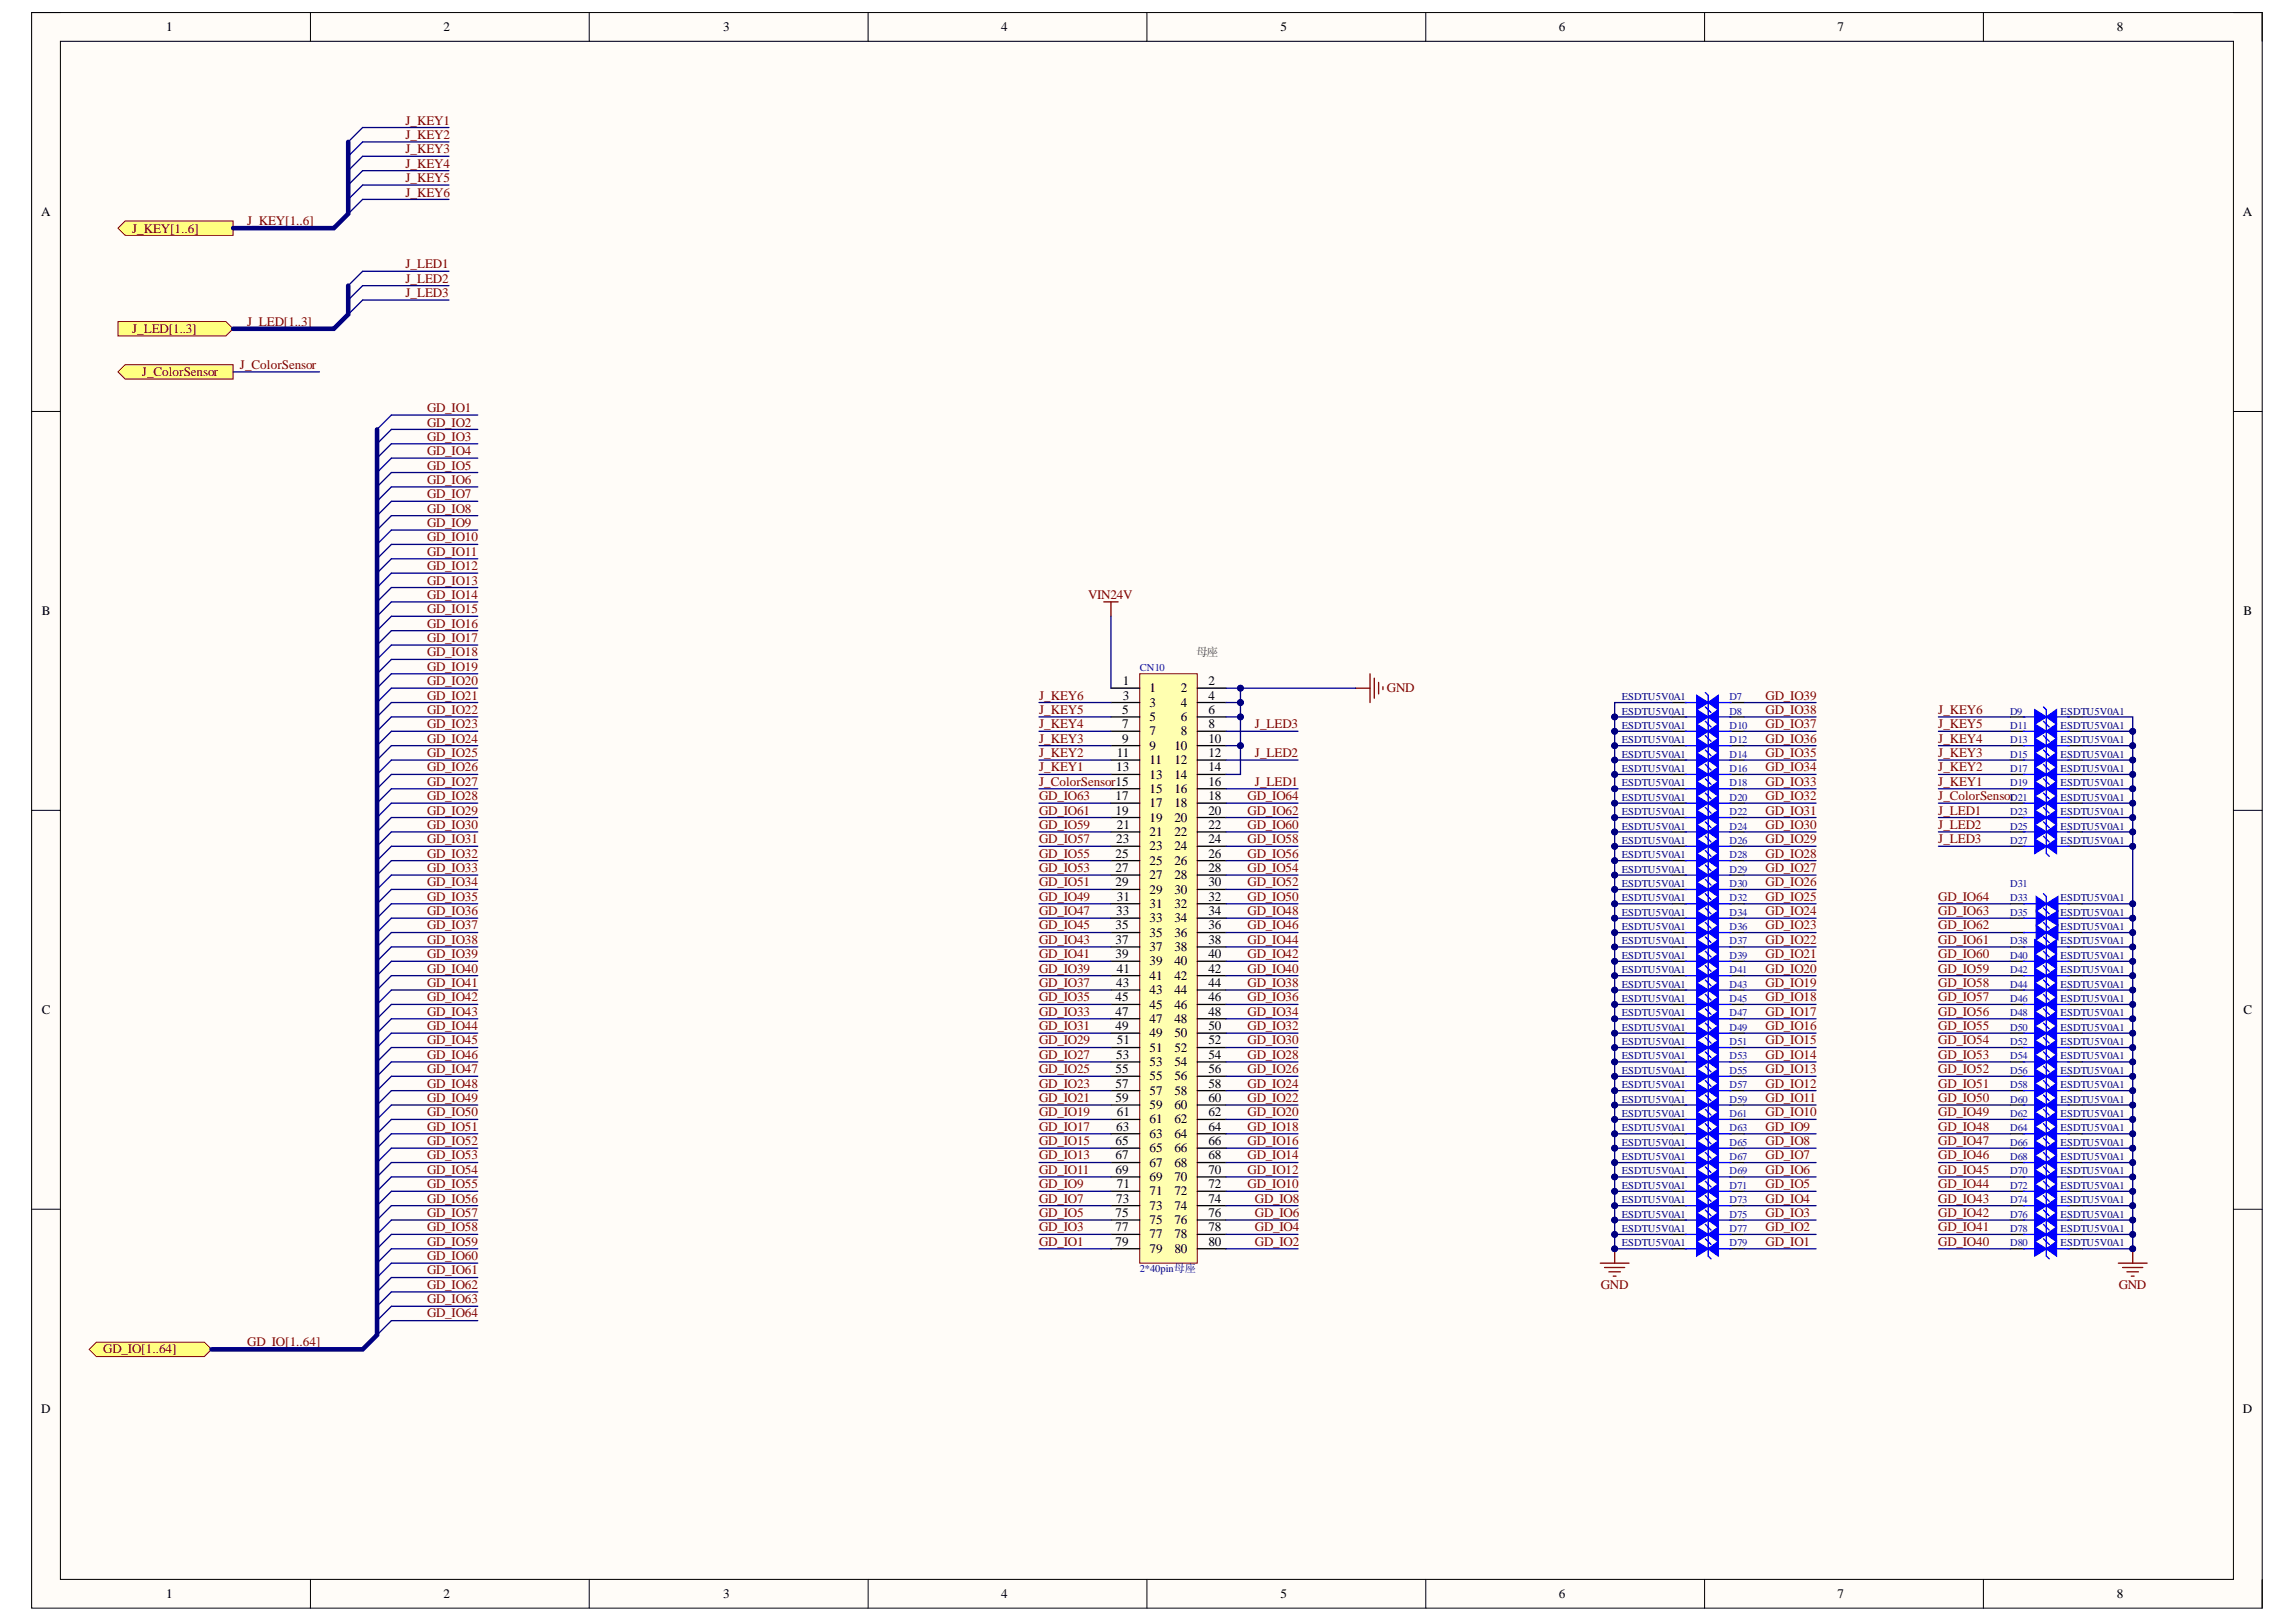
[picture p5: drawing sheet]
<svg xmlns="http://www.w3.org/2000/svg" width="297mm" height="210mm" viewBox="0 0 297 210" stroke-linecap="round" stroke-linejoin="round" font-family="sans-serif">
<defs><g id="words">
<g font-size="1.7">
<text x="21.5" y="4.1">1</text>
<text x="57.4" y="4.1">2</text>
<text x="93.6" y="4.1">3</text>
<text x="129.5" y="4.1">4</text>
<text x="165.6" y="4.1">5</text>
<text x="201.7" y="4.1">6</text>
<text x="237.7" y="4.1">7</text>
<text x="273.8" y="4.1">8</text>
<text x="5.3" y="28">A</text>
<text x="290.2" y="28">A</text>
<text x="5.4" y="79.6">B</text>
<text x="290.3" y="79.6">B</text>
<text x="145.3" y="88.7">1</text>
<text x="148.7" y="89.6">1</text>
<text x="152.8" y="89.6">2</text>
<text x="156.3" y="88.7">2</text>
<text x="145.2" y="92.4">5</text>
<text x="145.2" y="94.2">7</text>
<text x="145.3" y="90.5">3</text>
<text x="148.7" y="91.5">3</text>
<text x="148.7" y="93.3">5</text>
<text x="148.7" y="95.2">7</text>
<text x="152.8" y="91.5">4</text>
<text x="152.8" y="93.3">6</text>
<text x="152.8" y="95.2">8</text>
<text x="156.3" y="90.5">4</text>
<text x="156.3" y="92.4">6</text>
<text x="156.3" y="94.2">8</text>
<text x="144.4" y="99.8">13</text>
<text x="144.5" y="98">11</text>
<text x="145.2" y="96.1">9</text>
<text x="148.7" y="97">9</text>
<text x="148.7" y="98.9">11</text>
<text x="148.7" y="100.8">13</text>
<text x="151.9" y="97">10</text>
<text x="151.9" y="98.9">12</text>
<text x="151.9" y="100.8">14</text>
<text x="156.3" y="96.1">10</text>
<text x="156.3" y="98">12</text>
<text x="156.3" y="99.8">14</text>
<text x="156.3" y="101.7">16</text>
<text x="144.3" y="103.5">17</text>
<text x="144.3" y="105.4">19</text>
<text x="144.5" y="107.3">21</text>
<text x="148.7" y="102.6">15</text>
<text x="148.7" y="104.5">17</text>
<text x="148.7" y="106.3">19</text>
<text x="151.9" y="102.6">16</text>
<text x="151.9" y="104.5">18</text>
<text x="151.9" y="106.3">20</text>
<text x="156.3" y="103.5">18</text>
<text x="156.3" y="105.4">20</text>
<text x="156.3" y="107.3">22</text>
<text x="144.3" y="111">25</text>
<text x="144.3" y="112.8">27</text>
<text x="144.4" y="109.1">23</text>
<text x="148.7" y="108.2">21</text>
<text x="148.7" y="110.1">23</text>
<text x="148.7" y="111.9">25</text>
<text x="148.7" y="113.8">27</text>
<text x="151.9" y="108.2">22</text>
<text x="151.9" y="110.1">24</text>
<text x="151.9" y="111.9">26</text>
<text x="151.9" y="113.8">28</text>
<text x="156.3" y="109.1">24</text>
<text x="156.3" y="111">26</text>
<text x="156.3" y="112.8">28</text>
<text x="144.3" y="114.7">29</text>
<text x="144.4" y="118.4">33</text>
<text x="144.5" y="116.6">31</text>
<text x="148.7" y="115.6">29</text>
<text x="148.7" y="117.5">31</text>
<text x="148.7" y="119.4">33</text>
<text x="151.9" y="115.6">30</text>
<text x="151.9" y="117.5">32</text>
<text x="151.9" y="119.4">34</text>
<text x="156.3" y="114.7">30</text>
<text x="156.3" y="116.6">32</text>
<text x="156.3" y="118.4">34</text>
<text x="144.3" y="120.3">35</text>
<text x="144.3" y="122.1">37</text>
<text x="144.3" y="124">39</text>
<text x="144.5" y="125.9">41</text>
<text x="148.7" y="121.2">35</text>
<text x="148.7" y="123.1">37</text>
<text x="148.7" y="124.9">39</text>
<text x="151.9" y="121.2">36</text>
<text x="151.9" y="123.1">38</text>
<text x="151.9" y="124.9">40</text>
<text x="156.3" y="120.3">36</text>
<text x="156.3" y="122.1">38</text>
<text x="156.3" y="124">40</text>
<text x="156.3" y="125.9">42</text>
<text x="5.4" y="131.2">C</text>
<text x="144.3" y="129.6">45</text>
<text x="144.3" y="131.4">47</text>
<text x="144.4" y="127.7">43</text>
<text x="148.7" y="126.8">41</text>
<text x="148.7" y="128.7">43</text>
<text x="148.7" y="130.5">45</text>
<text x="151.9" y="126.8">42</text>
<text x="151.9" y="128.7">44</text>
<text x="151.9" y="130.5">46</text>
<text x="156.3" y="127.7">44</text>
<text x="156.3" y="129.6">46</text>
<text x="156.3" y="131.4">48</text>
<text x="290.3" y="131.2">C</text>
<text x="144.3" y="133.3">49</text>
<text x="144.4" y="137">53</text>
<text x="144.5" y="135.2">51</text>
<text x="148.7" y="132.4">47</text>
<text x="148.7" y="134.2">49</text>
<text x="148.7" y="136.1">51</text>
<text x="148.7" y="137.9">53</text>
<text x="151.9" y="132.4">48</text>
<text x="151.9" y="134.2">50</text>
<text x="151.9" y="136.1">52</text>
<text x="151.9" y="137.9">54</text>
<text x="156.3" y="133.3">50</text>
<text x="156.3" y="135.2">52</text>
<text x="156.3" y="137">54</text>
<text x="144.3" y="138.9">55</text>
<text x="144.3" y="140.7">57</text>
<text x="144.3" y="142.6">59</text>
<text x="148.7" y="139.8">55</text>
<text x="148.7" y="141.7">57</text>
<text x="148.7" y="143.5">59</text>
<text x="151.9" y="139.8">56</text>
<text x="151.9" y="141.7">58</text>
<text x="151.9" y="143.5">60</text>
<text x="156.3" y="138.9">56</text>
<text x="156.3" y="140.7">58</text>
<text x="156.3" y="142.6">60</text>
<text x="144.3" y="148.2">65</text>
<text x="144.4" y="146.3">63</text>
<text x="144.5" y="144.5">61</text>
<text x="148.7" y="145.4">61</text>
<text x="148.7" y="147.2">63</text>
<text x="148.7" y="149.1">65</text>
<text x="151.9" y="145.4">62</text>
<text x="151.9" y="147.2">64</text>
<text x="151.9" y="149.1">66</text>
<text x="156.3" y="144.5">62</text>
<text x="156.3" y="146.3">64</text>
<text x="156.3" y="148.2">66</text>
<text x="144.3" y="150">67</text>
<text x="144.3" y="151.9">69</text>
<text x="144.4" y="155.6">73</text>
<text x="144.5" y="153.8">71</text>
<text x="148.7" y="151">67</text>
<text x="148.7" y="152.8">69</text>
<text x="148.7" y="154.7">71</text>
<text x="151.9" y="151">68</text>
<text x="151.9" y="152.8">70</text>
<text x="151.9" y="154.7">72</text>
<text x="156.3" y="150">68</text>
<text x="156.3" y="151.9">70</text>
<text x="156.3" y="153.8">72</text>
<text x="156.3" y="155.6">74</text>
<text x="144.3" y="157.5">75</text>
<text x="144.3" y="159.3">77</text>
<text x="144.3" y="161.2">79</text>
<text x="148.7" y="156.5">73</text>
<text x="148.7" y="158.4">75</text>
<text x="148.7" y="160.3">77</text>
<text x="151.9" y="156.5">74</text>
<text x="151.9" y="158.4">76</text>
<text x="151.9" y="160.3">78</text>
<text x="156.3" y="157.5">76</text>
<text x="156.3" y="159.3">78</text>
<text x="156.3" y="161.2">80</text>
<text x="148.7" y="162.1">79</text>
<text x="151.9" y="162.1">80</text>
<text x="5.3" y="182.8">D</text>
<text x="290.2" y="182.8">D</text>
<text x="21.5" y="206.8">1</text>
<text x="57.4" y="206.8">2</text>
<text x="93.6" y="206.8">3</text>
<text x="129.5" y="206.8">4</text>
<text x="165.6" y="206.8">5</text>
<text x="201.7" y="206.8">6</text>
<text x="237.7" y="206.8">7</text>
<text x="273.8" y="206.8">8</text>
</g>
<g font-size="1.7" fill="#800000">
<text x="52.5" y="16.1">J_KEY1</text>
<text x="52.5" y="18">J_KEY2</text>
<text x="52.5" y="19.9">J_KEY3</text>
<text x="52.5" y="21.7">J_KEY4</text>
<text x="52.5" y="23.6">J_KEY5</text>
<text x="32" y="29.2">J_KEY[1..6]</text>
<text x="52.5" y="25.4">J_KEY6</text>
<text x="17.1" y="30.1">J_KEY[1..6]</text>
<text x="52.5" y="34.7">J_LED1</text>
<text x="52.5" y="36.6">J_LED2</text>
<text x="52.5" y="38.5">J_LED3</text>
<text x="17.1" y="43.1">J_LED[1..3]</text>
<text x="31" y="47.8">J_ColorSensor</text>
<text x="32" y="42.2">J_LED[1..3]</text>
<text x="18.4" y="48.7">J_ColorSensor</text>
<text x="55.2" y="53.3">GD_IO1</text>
<text x="55.2" y="55.2">GD_IO2</text>
<text x="55.2" y="57.1">GD_IO3</text>
<text x="55.2" y="58.9">GD_IO4</text>
<text x="55.2" y="60.8">GD_IO5</text>
<text x="55.2" y="62.6">GD_IO6</text>
<text x="55.2" y="64.5">GD_IO7</text>
<text x="55.2" y="66.4">GD_IO8</text>
<text x="55.2" y="68.2">GD_IO9</text>
<text x="55.2" y="70.1">GD_IO10</text>
<text x="55.2" y="71.9">GD_IO11</text>
<text x="55.2" y="73.8">GD_IO12</text>
<text x="55.2" y="75.7">GD_IO13</text>
<text x="55.2" y="77.5">GD_IO14</text>
<text x="140.8" y="77.5">VIN24V</text>
<text x="55.2" y="79.4">GD_IO15</text>
<text x="55.2" y="81.2">GD_IO16</text>
<text x="55.2" y="83.1">GD_IO17</text>
<text x="55.2" y="84.9">GD_IO18</text>
<text x="55.2" y="86.8">GD_IO19</text>
<text x="55.2" y="88.7">GD_IO20</text>
<text x="179.4" y="89.6">GND</text>
<text x="55.2" y="90.5">GD_IO21</text>
<text x="55.2" y="92.4">GD_IO22</text>
<text x="55.2" y="94.2">GD_IO23</text>
<text x="134.4" y="94.2">J_KEY4</text>
<text x="134.4" y="92.4">J_KEY5</text>
<text x="134.4" y="90.5">J_KEY6</text>
<text x="162.3" y="94.2">J_LED3</text>
<text x="228.4" y="94.2">GD_IO37</text>
<text x="228.4" y="92.4">GD_IO38</text>
<text x="228.4" y="90.5">GD_IO39</text>
<text x="250.7" y="92.4">J_KEY6</text>
<text x="250.7" y="94.2">J_KEY5</text>
<text x="55.2" y="96.1">GD_IO24</text>
<text x="55.2" y="98">GD_IO25</text>
<text x="55.2" y="99.8">GD_IO26</text>
<text x="55.2" y="101.7">GD_IO27</text>
<text x="134.4" y="101.7">J_ColorSensor15</text>
<text x="134.4" y="99.8">J_KEY1</text>
<text x="134.4" y="98">J_KEY2</text>
<text x="134.4" y="96.1">J_KEY3</text>
<text x="162.3" y="101.7">J_LED1</text>
<text x="162.3" y="98">J_LED2</text>
<text x="228.4" y="101.7">GD_IO33</text>
<text x="228.4" y="99.8">GD_IO34</text>
<text x="228.4" y="98">GD_IO35</text>
<text x="228.4" y="96.1">GD_IO36</text>
<text x="250.7" y="101.7">J_KEY1</text>
<text x="250.7" y="99.8">J_KEY2</text>
<text x="250.7" y="98">J_KEY3</text>
<text x="250.7" y="96.1">J_KEY4</text>
<text x="55.2" y="103.5">GD_IO28</text>
<text x="55.2" y="105.4">GD_IO29</text>
<text x="55.2" y="107.3">GD_IO30</text>
<text x="134.4" y="107.3">GD_IO59</text>
<text x="134.4" y="105.4">GD_IO61</text>
<text x="134.4" y="103.5">GD_IO63</text>
<text x="161.4" y="107.3">GD_IO60</text>
<text x="161.4" y="105.4">GD_IO62</text>
<text x="161.4" y="103.5">GD_IO64</text>
<text x="228.4" y="107.3">GD_IO30</text>
<text x="228.4" y="105.4">GD_IO31</text>
<text x="228.4" y="103.5">GD_IO32</text>
<text x="250.7" y="105.4">J_LED1</text>
<text x="250.7" y="103.5">J_ColorSensor</text>
<text x="250.7" y="107.3">J_LED2</text>
<text x="55.2" y="109.1">GD_IO31</text>
<text x="55.2" y="111">GD_IO32</text>
<text x="55.2" y="112.8">GD_IO33</text>
<text x="134.4" y="112.8">GD_IO53</text>
<text x="134.4" y="111">GD_IO55</text>
<text x="134.4" y="109.1">GD_IO57</text>
<text x="161.4" y="112.8">GD_IO54</text>
<text x="161.4" y="111">GD_IO56</text>
<text x="161.4" y="109.1">GD_IO58</text>
<text x="228.4" y="112.8">GD_IO27</text>
<text x="228.4" y="111">GD_IO28</text>
<text x="228.4" y="109.1">GD_IO29</text>
<text x="250.7" y="109.1">J_LED3</text>
<text x="55.2" y="114.7">GD_IO34</text>
<text x="55.2" y="116.6">GD_IO35</text>
<text x="55.2" y="118.4">GD_IO36</text>
<text x="134.4" y="118.4">GD_IO47</text>
<text x="134.4" y="116.6">GD_IO49</text>
<text x="134.4" y="114.7">GD_IO51</text>
<text x="161.4" y="118.4">GD_IO48</text>
<text x="161.4" y="116.6">GD_IO50</text>
<text x="161.4" y="114.7">GD_IO52</text>
<text x="228.4" y="118.4">GD_IO24</text>
<text x="228.4" y="116.6">GD_IO25</text>
<text x="228.4" y="114.7">GD_IO26</text>
<text x="250.7" y="118.4">GD_IO63</text>
<text x="250.7" y="116.6">GD_IO64</text>
<text x="55.2" y="120.3">GD_IO37</text>
<text x="55.2" y="122.1">GD_IO38</text>
<text x="55.2" y="124">GD_IO39</text>
<text x="55.2" y="125.9">GD_IO40</text>
<text x="134.4" y="125.9">GD_IO39</text>
<text x="134.4" y="124">GD_IO41</text>
<text x="134.4" y="122.1">GD_IO43</text>
<text x="134.4" y="120.3">GD_IO45</text>
<text x="161.4" y="125.9">GD_IO40</text>
<text x="161.4" y="124">GD_IO42</text>
<text x="161.4" y="122.1">GD_IO44</text>
<text x="161.4" y="120.3">GD_IO46</text>
<text x="228.4" y="125.9">GD_IO20</text>
<text x="228.4" y="124">GD_IO21</text>
<text x="228.4" y="122.1">GD_IO22</text>
<text x="228.4" y="120.3">GD_IO23</text>
<text x="250.7" y="125.9">GD_IO59</text>
<text x="250.7" y="124">GD_IO60</text>
<text x="250.7" y="122.1">GD_IO61</text>
<text x="250.7" y="120.3">GD_IO62</text>
<text x="55.2" y="127.7">GD_IO41</text>
<text x="55.2" y="129.6">GD_IO42</text>
<text x="55.2" y="131.4">GD_IO43</text>
<text x="134.4" y="131.4">GD_IO33</text>
<text x="134.4" y="129.6">GD_IO35</text>
<text x="134.4" y="127.7">GD_IO37</text>
<text x="161.4" y="131.4">GD_IO34</text>
<text x="161.4" y="129.6">GD_IO36</text>
<text x="161.4" y="127.7">GD_IO38</text>
<text x="228.4" y="131.4">GD_IO17</text>
<text x="228.4" y="129.6">GD_IO18</text>
<text x="228.4" y="127.7">GD_IO19</text>
<text x="250.7" y="131.4">GD_IO56</text>
<text x="250.7" y="129.6">GD_IO57</text>
<text x="250.7" y="127.7">GD_IO58</text>
<text x="55.2" y="133.3">GD_IO44</text>
<text x="55.2" y="135.2">GD_IO45</text>
<text x="55.2" y="137">GD_IO46</text>
<text x="134.4" y="137">GD_IO27</text>
<text x="134.4" y="135.2">GD_IO29</text>
<text x="134.4" y="133.3">GD_IO31</text>
<text x="161.4" y="137">GD_IO28</text>
<text x="161.4" y="135.2">GD_IO30</text>
<text x="161.4" y="133.3">GD_IO32</text>
<text x="228.4" y="137">GD_IO14</text>
<text x="228.4" y="135.2">GD_IO15</text>
<text x="228.4" y="133.3">GD_IO16</text>
<text x="250.7" y="137">GD_IO53</text>
<text x="250.7" y="135.2">GD_IO54</text>
<text x="250.7" y="133.3">GD_IO55</text>
<text x="55.2" y="138.9">GD_IO47</text>
<text x="55.2" y="140.7">GD_IO48</text>
<text x="55.2" y="142.6">GD_IO49</text>
<text x="134.4" y="142.6">GD_IO21</text>
<text x="134.4" y="140.7">GD_IO23</text>
<text x="134.4" y="138.9">GD_IO25</text>
<text x="161.4" y="142.6">GD_IO22</text>
<text x="161.4" y="140.7">GD_IO24</text>
<text x="161.4" y="138.9">GD_IO26</text>
<text x="228.4" y="142.6">GD_IO11</text>
<text x="228.4" y="140.7">GD_IO12</text>
<text x="228.4" y="138.9">GD_IO13</text>
<text x="250.7" y="142.6">GD_IO50</text>
<text x="250.7" y="140.7">GD_IO51</text>
<text x="250.7" y="138.9">GD_IO52</text>
<text x="55.2" y="144.5">GD_IO50</text>
<text x="55.2" y="146.3">GD_IO51</text>
<text x="55.2" y="148.2">GD_IO52</text>
<text x="134.4" y="148.2">GD_IO15</text>
<text x="134.4" y="146.3">GD_IO17</text>
<text x="134.4" y="144.5">GD_IO19</text>
<text x="161.4" y="148.2">GD_IO16</text>
<text x="161.4" y="146.3">GD_IO18</text>
<text x="161.4" y="144.5">GD_IO20</text>
<text x="228.4" y="148.2">GD_IO8</text>
<text x="228.4" y="146.3">GD_IO9</text>
<text x="228.4" y="144.5">GD_IO10</text>
<text x="250.7" y="148.2">GD_IO47</text>
<text x="250.7" y="146.3">GD_IO48</text>
<text x="250.7" y="144.5">GD_IO49</text>
<text x="55.2" y="150">GD_IO53</text>
<text x="55.2" y="151.9">GD_IO54</text>
<text x="55.2" y="153.8">GD_IO55</text>
<text x="55.2" y="155.6">GD_IO56</text>
<text x="134.4" y="155.6">GD_IO7</text>
<text x="134.4" y="153.8">GD_IO9</text>
<text x="134.4" y="151.9">GD_IO11</text>
<text x="134.4" y="150">GD_IO13</text>
<text x="161.4" y="153.8">GD_IO10</text>
<text x="161.4" y="151.9">GD_IO12</text>
<text x="161.4" y="150">GD_IO14</text>
<text x="162.3" y="155.6">GD_IO8</text>
<text x="228.4" y="155.6">GD_IO4</text>
<text x="228.4" y="153.8">GD_IO5</text>
<text x="228.4" y="151.9">GD_IO6</text>
<text x="228.4" y="150">GD_IO7</text>
<text x="250.7" y="155.6">GD_IO43</text>
<text x="250.7" y="153.8">GD_IO44</text>
<text x="250.7" y="151.9">GD_IO45</text>
<text x="250.7" y="150">GD_IO46</text>
<text x="55.2" y="157.5">GD_IO57</text>
<text x="55.2" y="159.3">GD_IO58</text>
<text x="55.2" y="161.2">GD_IO59</text>
<text x="134.4" y="161.2">GD_IO1</text>
<text x="134.4" y="159.3">GD_IO3</text>
<text x="134.4" y="157.5">GD_IO5</text>
<text x="162.3" y="161.2">GD_IO2</text>
<text x="162.3" y="159.3">GD_IO4</text>
<text x="162.3" y="157.5">GD_IO6</text>
<text x="228.4" y="161.2">GD_IO1</text>
<text x="228.4" y="159.3">GD_IO2</text>
<text x="228.4" y="157.5">GD_IO3</text>
<text x="250.7" y="161.2">GD_IO40</text>
<text x="250.7" y="159.3">GD_IO41</text>
<text x="250.7" y="157.5">GD_IO42</text>
<text x="55.2" y="163.1">GD_IO60</text>
<text x="55.2" y="164.9">GD_IO61</text>
<text x="55.2" y="166.8">GD_IO62</text>
<text x="207.1" y="166.8">GND</text>
<text x="274.1" y="166.8">GND</text>
<text x="55.2" y="168.6">GD_IO63</text>
<text x="55.2" y="170.5">GD_IO64</text>
<text x="13.4" y="175.1">GD_IO[1..64]</text>
<text x="32" y="174.2">GD_IO[1..64]</text>
</g>
<text font-size="1.5" fill="#00bf00" x="154.7" y="84.9">母座</text>
<g font-size="1.4" fill="#090d9c">
<text x="147.5" y="86.9">CN10</text>
<text x="223.8" y="90.6">D7</text>
<text x="223.8" y="92.5">D8</text>
<text x="223.8" y="94.3">D10</text>
<text x="260.1" y="94.3">D11</text>
<text x="260.1" y="92.5">D9</text>
<text x="223.8" y="96.2">D12</text>
<text x="223.8" y="98.1">D14</text>
<text x="223.8" y="99.9">D16</text>
<text x="223.8" y="101.8">D18</text>
<text x="260.1" y="96.2">D13</text>
<text x="260.1" y="98.1">D15</text>
<text x="260.1" y="99.9">D17</text>
<text x="260.1" y="101.8">D19</text>
<text x="223.8" y="103.6">D20</text>
<text x="223.8" y="105.5">D22</text>
<text x="223.8" y="107.3">D24</text>
<text x="260.1" y="103.6">D21</text>
<text x="260.1" y="105.5">D23</text>
<text x="260.1" y="107.3">D25</text>
<text x="223.8" y="109.2">D26</text>
<text x="223.8" y="111.1">D28</text>
<text x="223.8" y="112.9">D29</text>
<text x="260.1" y="109.2">D27</text>
<text x="223.8" y="114.8">D30</text>
<text x="223.8" y="116.6">D32</text>
<text x="223.8" y="118.5">D34</text>
<text x="260.1" y="118.5">D35</text>
<text x="260.1" y="116.6">D33</text>
<text x="260.1" y="114.8">D31</text>
<text x="223.8" y="120.4">D36</text>
<text x="223.8" y="122.2">D37</text>
<text x="223.8" y="124.1">D39</text>
<text x="223.8" y="125.9">D41</text>
<text x="260.1" y="122.2">D38</text>
<text x="260.1" y="124.1">D40</text>
<text x="260.1" y="125.9">D42</text>
<text x="223.8" y="127.8">D43</text>
<text x="223.8" y="129.7">D45</text>
<text x="223.8" y="131.5">D47</text>
<text x="260.1" y="127.8">D44</text>
<text x="260.1" y="129.7">D46</text>
<text x="260.1" y="131.5">D48</text>
<text x="223.8" y="133.4">D49</text>
<text x="223.8" y="135.2">D51</text>
<text x="223.8" y="137.1">D53</text>
<text x="260.1" y="133.4">D50</text>
<text x="260.1" y="135.2">D52</text>
<text x="260.1" y="137.1">D54</text>
<text x="223.8" y="139">D55</text>
<text x="223.8" y="140.8">D57</text>
<text x="223.8" y="142.7">D59</text>
<text x="260.1" y="139">D56</text>
<text x="260.1" y="140.8">D58</text>
<text x="260.1" y="142.7">D60</text>
<text x="223.8" y="144.5">D61</text>
<text x="223.8" y="146.4">D63</text>
<text x="223.8" y="148.3">D65</text>
<text x="260.1" y="144.5">D62</text>
<text x="260.1" y="146.4">D64</text>
<text x="260.1" y="148.3">D66</text>
<text x="223.8" y="150.1">D67</text>
<text x="223.8" y="152">D69</text>
<text x="223.8" y="153.8">D71</text>
<text x="223.8" y="155.7">D73</text>
<text x="260.1" y="150.1">D68</text>
<text x="260.1" y="152">D70</text>
<text x="260.1" y="153.8">D72</text>
<text x="260.1" y="155.7">D74</text>
<text x="223.8" y="157.6">D75</text>
<text x="223.8" y="159.4">D77</text>
<text x="223.8" y="161.3">D79</text>
<text x="260.1" y="157.6">D76</text>
<text x="260.1" y="159.4">D78</text>
<text x="260.1" y="161.3">D80</text>
</g>
<g font-size="1.4" fill="#000080">
<text x="209.8" y="90.6">ESDTU5V0A1</text>
<text x="209.8" y="92.5">ESDTU5V0A1</text>
<text x="209.8" y="94.3">ESDTU5V0A1</text>
<text x="266.6" y="94.3">ESDTU5V0A1</text>
<text x="266.6" y="92.5">ESDTU5V0A1</text>
<text x="209.8" y="96.2">ESDTU5V0A1</text>
<text x="209.8" y="98.1">ESDTU5V0A1</text>
<text x="209.8" y="99.9">ESDTU5V0A1</text>
<text x="209.8" y="101.8">ESDTU5V0A1</text>
<text x="266.6" y="96.2">ESDTU5V0A1</text>
<text x="266.6" y="98.1">ESDTU5V0A1</text>
<text x="266.6" y="99.9">ESDTU5V0A1</text>
<text x="266.6" y="101.8">ESDTU5V0A1</text>
<text x="209.8" y="103.6">ESDTU5V0A1</text>
<text x="209.8" y="105.5">ESDTU5V0A1</text>
<text x="209.8" y="107.3">ESDTU5V0A1</text>
<text x="266.6" y="103.6">ESDTU5V0A1</text>
<text x="266.6" y="105.5">ESDTU5V0A1</text>
<text x="266.6" y="107.3">ESDTU5V0A1</text>
<text x="209.8" y="109.2">ESDTU5V0A1</text>
<text x="209.8" y="111.1">ESDTU5V0A1</text>
<text x="209.8" y="112.9">ESDTU5V0A1</text>
<text x="266.6" y="109.2">ESDTU5V0A1</text>
<text x="209.8" y="114.8">ESDTU5V0A1</text>
<text x="209.8" y="116.6">ESDTU5V0A1</text>
<text x="209.8" y="118.5">ESDTU5V0A1</text>
<text x="266.6" y="118.5">ESDTU5V0A1</text>
<text x="266.6" y="116.6">ESDTU5V0A1</text>
<text x="209.8" y="120.4">ESDTU5V0A1</text>
<text x="209.8" y="122.2">ESDTU5V0A1</text>
<text x="209.8" y="124.1">ESDTU5V0A1</text>
<text x="209.8" y="125.9">ESDTU5V0A1</text>
<text x="266.6" y="120.4">ESDTU5V0A1</text>
<text x="266.6" y="122.2">ESDTU5V0A1</text>
<text x="266.6" y="124.1">ESDTU5V0A1</text>
<text x="266.6" y="125.9">ESDTU5V0A1</text>
<text x="209.8" y="127.8">ESDTU5V0A1</text>
<text x="209.8" y="129.7">ESDTU5V0A1</text>
<text x="209.8" y="131.5">ESDTU5V0A1</text>
<text x="266.6" y="127.8">ESDTU5V0A1</text>
<text x="266.6" y="129.7">ESDTU5V0A1</text>
<text x="266.6" y="131.5">ESDTU5V0A1</text>
<text x="209.8" y="133.4">ESDTU5V0A1</text>
<text x="209.8" y="135.2">ESDTU5V0A1</text>
<text x="209.8" y="137.1">ESDTU5V0A1</text>
<text x="266.6" y="133.4">ESDTU5V0A1</text>
<text x="266.6" y="135.2">ESDTU5V0A1</text>
<text x="266.6" y="137.1">ESDTU5V0A1</text>
<text x="209.8" y="139">ESDTU5V0A1</text>
<text x="209.8" y="140.8">ESDTU5V0A1</text>
<text x="209.8" y="142.7">ESDTU5V0A1</text>
<text x="266.6" y="139">ESDTU5V0A1</text>
<text x="266.6" y="140.8">ESDTU5V0A1</text>
<text x="266.6" y="142.7">ESDTU5V0A1</text>
<text x="209.8" y="144.5">ESDTU5V0A1</text>
<text x="209.8" y="146.4">ESDTU5V0A1</text>
<text x="209.8" y="148.3">ESDTU5V0A1</text>
<text x="266.6" y="144.5">ESDTU5V0A1</text>
<text x="266.6" y="146.4">ESDTU5V0A1</text>
<text x="266.6" y="148.3">ESDTU5V0A1</text>
<text x="209.8" y="150.1">ESDTU5V0A1</text>
<text x="209.8" y="152">ESDTU5V0A1</text>
<text x="209.8" y="153.8">ESDTU5V0A1</text>
<text x="209.8" y="155.7">ESDTU5V0A1</text>
<text x="266.6" y="150.1">ESDTU5V0A1</text>
<text x="266.6" y="152">ESDTU5V0A1</text>
<text x="266.6" y="153.8">ESDTU5V0A1</text>
<text x="266.6" y="155.7">ESDTU5V0A1</text>
<text x="209.8" y="157.6">ESDTU5V0A1</text>
<text x="209.8" y="159.4">ESDTU5V0A1</text>
<text x="209.8" y="161.3">ESDTU5V0A1</text>
<text x="266.6" y="157.6">ESDTU5V0A1</text>
<text x="266.6" y="159.4">ESDTU5V0A1</text>
<text x="266.6" y="161.3">ESDTU5V0A1</text>
<text x="147.5" y="164.7">2*40pin母座</text>
</g>
</g></defs>
<path d="M4.1 1.6h288.6v206.5h-288.6z" fill-rule="evenodd" fill="#fffcf8"/>
<path d="M4.1 1.6h288.6v206.5h-288.6z" fill="none" stroke="#000" stroke-width=".13"/>
<path d="M7.8 5.3h281.1v199.1h-281.1z" fill-rule="evenodd" fill="#fffcf8"/>
<g fill="none" stroke="#000" stroke-width=".13">
<path d="M4.1 1.6h3.7M7.8 5.3h281.1v199.1h-281.1zM40.2 1.6v3.7M76.2 1.6v3.7M112.3 1.6v3.7M148.4 1.6v3.7M184.5 1.6v3.7M220.5 1.6v3.7M256.6 1.6v3.7M288.9 1.6h3.8v3.7M4.1 53.2h3.7M288.9 53.3h3.8"/>
<path d="M4.1 104.9h3.7M288.9 104.9h3.8M4.1 156.5h3.7M288.9 156.5h3.8M40.2 204.4v3.7M76.2 204.4v3.7M112.3 204.4v3.7M148.4 204.4v3.7M184.5 204.4v3.7M220.5 204.4v3.7M256.6 204.4v3.7M292.7 204.4v3.7"/>
</g>
<path d="M147.4 87.2h7.5v76.3h-7.5z" fill-rule="evenodd" fill="#ffffb0"/>
<path d="M147.4 87.2h7.5v76.3h-7.5z" fill="none" stroke="#800000" stroke-width=".13"/>
<g fill="none" stroke="#000" stroke-width=".17">
<path d="M143.7 89.1h3.7M143.7 90.9h3.7M143.7 92.8h3.7M143.7 94.6h3.7M143.7 96.5h3.7M143.7 98.4h3.7M154.9 89.1h3.7M154.9 90.9h3.7M154.9 92.8h3.7M154.9 94.6h3.7M154.9 96.5h3.7M154.9 98.4h3.7"/>
<path d="M143.7 100.2h3.7M143.7 102.1h3.7M143.7 103.9h3.7M143.7 105.8h3.7M143.7 107.7h3.7M143.7 109.5h3.7M143.7 111.4h3.7M143.7 113.2h3.7M143.7 115.1h3.7M143.7 117h3.7M143.7 118.8h3.7M154.9 100.2h3.7"/>
<path d="M154.9 102.1h3.7M154.9 103.9h3.7M154.9 105.8h3.7M154.9 107.7h3.7M154.9 109.5h3.7M154.9 111.4h3.7M154.9 113.2h3.7M154.9 115.1h3.7M154.9 117h3.7M154.9 118.8h3.7M143.7 120.7h3.7M143.7 122.5h3.7"/>
<path d="M143.7 124.4h3.7M143.7 126.3h3.7M143.7 128.1h3.7M143.7 130h3.7M143.7 131.8h3.7M143.7 133.7h3.7M143.7 135.6h3.7M143.7 137.4h3.7M143.7 139.3h3.7M154.9 120.7h3.7M154.9 122.5h3.7M154.9 124.4h3.7"/>
<path d="M154.9 126.3h3.7M154.9 128.1h3.7M154.9 130h3.7M154.9 131.8h3.7M154.9 133.7h3.7M154.9 135.6h3.7M154.9 137.4h3.7M154.9 139.3h3.7M260.1 120.7h1.8M267.5 120.7h1.9M143.7 141.1h3.7M143.7 143h3.7"/>
<path d="M143.7 144.9h3.7M143.7 146.7h3.7M143.7 148.6h3.7M143.7 150.4h3.7M143.7 152.3h3.7M143.7 154.2h3.7M143.7 156h3.7M143.7 157.9h3.7M143.7 159.7h3.7M154.9 141.1h3.7M154.9 143h3.7M154.9 144.9h3.7"/>
<path d="M154.9 146.7h3.7M154.9 148.6h3.7M154.9 150.4h3.7M154.9 152.3h3.7M154.9 154.2h3.7M154.9 156h3.7M154.9 157.9h3.7M154.9 159.7h3.7M143.7 161.6h3.7M154.9 161.6h3.7"/>
</g>
<path d="M264.7 120.7l1.5-.9v1.8z" fill="#00f"/>
<path d="M264.7 119.8v1.8M264.7 120.7l1.5-.9v1.8z" fill="none" stroke="#00f" stroke-width=".17"/>
<path d="M263.4 119.8l1.3 .9-1.3 .9z" fill="#00f"/>
<path d="M263.4 119.8l1.3 .9-1.3 .9zM264.4 119.4l.3 .4M261.8 120.7h1.6M264.7 121.6l.4 .4M266.2 120.7h1.5" fill="none" stroke="#00f" stroke-width=".17"/>
<path d="M216.3 90.9h1.9M223.8 90.9h1.8" fill="none" stroke="#000" stroke-width=".17"/>
<path d="M219.5 90l1.5 .9-1.5 .9z" fill="#00f"/>
<path d="M219.5 90l1.5 .9-1.5 .9zM221 90v1.8" fill="none" stroke="#00f" stroke-width=".17"/>
<path d="M221 90.9l1.3-.9v1.8z" fill="#00f"/>
<path d="M218 90.9h1.5M220.6 89.6l.4 .4M221 90.9l1.3-.9v1.8zM221 91.8l.4 .4M222.3 90.9h1.7" fill="none" stroke="#00f" stroke-width=".17"/>
<path d="M216.3 92.8h1.9M223.8 92.8h1.8" fill="none" stroke="#000" stroke-width=".17"/>
<path d="M219.5 91.8l1.5 1-1.5 .9z" fill="#00f"/>
<path d="M219.5 91.8l1.5 1-1.5 .9zM221 91.8v1.9" fill="none" stroke="#00f" stroke-width=".17"/>
<path d="M221 92.8l1.3-1v1.9z" fill="#00f"/>
<path d="M218 92.8h1.5M220.6 91.5l.4 .3M221 92.8l1.3-1v1.9zM221 93.7l.4 .4M222.3 92.8h1.7" fill="none" stroke="#00f" stroke-width=".17"/>
<path d="M216.3 94.6h1.9M223.8 94.6h1.8" fill="none" stroke="#000" stroke-width=".17"/>
<path d="M219.5 93.7l1.5 .9-1.5 1z" fill="#00f"/>
<path d="M219.5 93.7l1.5 .9-1.5 1zM221 93.7v1.9" fill="none" stroke="#00f" stroke-width=".17"/>
<path d="M221 94.6l1.3-.9v1.9z" fill="#00f"/>
<path d="M218 94.6h1.5M220.6 93.3l.4 .4M221 94.6l1.3-.9v1.9zM221 95.6l.4 .3M222.3 94.6h1.7" fill="none" stroke="#00f" stroke-width=".17"/>
<path d="M216.3 96.5h1.9M223.8 96.5h1.8" fill="none" stroke="#000" stroke-width=".17"/>
<path d="M219.5 95.6l1.5 .9-1.5 .9z" fill="#00f"/>
<path d="M219.5 95.6l1.5 .9-1.5 .9zM221 95.6v1.8" fill="none" stroke="#00f" stroke-width=".17"/>
<path d="M221 96.5l1.3-.9v1.8z" fill="#00f"/>
<path d="M218 96.5h1.5M220.6 95.2l.4 .4M221 96.5l1.3-.9v1.8zM221 97.4l.4 .4M222.3 96.5h1.7" fill="none" stroke="#00f" stroke-width=".17"/>
<path d="M216.3 98.4h1.9M223.8 98.4h1.8" fill="none" stroke="#000" stroke-width=".17"/>
<path d="M219.5 97.4l1.5 1-1.5 .9z" fill="#00f"/>
<path d="M219.5 97.4l1.5 1-1.5 .9zM221 97.4v1.9" fill="none" stroke="#00f" stroke-width=".17"/>
<path d="M221 98.4l1.3-1v1.9z" fill="#00f"/>
<path d="M218 98.4h1.5M220.6 97.1l.4 .3M221 98.4l1.3-1v1.9zM221 99.3l.4 .4M222.3 98.4h1.7" fill="none" stroke="#00f" stroke-width=".17"/>
<path d="M216.3 100.2h1.9M223.8 100.2h1.8" fill="none" stroke="#000" stroke-width=".17"/>
<path d="M219.5 99.3l1.5 .9-1.5 .9z" fill="#00f"/>
<path d="M219.5 99.3l1.5 .9-1.5 .9zM221 99.3v1.8" fill="none" stroke="#00f" stroke-width=".17"/>
<path d="M221 100.2l1.3-.9v1.8z" fill="#00f"/>
<path d="M220.6 98.9l.4 .4M218 100.2h1.5M221 100.2l1.3-.9v1.8zM221 101.1l.4 .4M222.3 100.2h1.7" fill="none" stroke="#00f" stroke-width=".17"/>
<path d="M216.3 102.1h1.9M223.8 102.1h1.8" fill="none" stroke="#000" stroke-width=".17"/>
<path d="M219.5 101.1l1.5 1-1.5 .9z" fill="#00f"/>
<path d="M219.5 101.1l1.5 1-1.5 .9zM221 101.1v1.9" fill="none" stroke="#00f" stroke-width=".17"/>
<path d="M221 102.1l1.3-1v1.9z" fill="#00f"/>
<path d="M218 102.1h1.5M220.6 100.8l.4 .3M221 102.1l1.3-1v1.9zM221 103l.4 .4M222.3 102.1h1.7" fill="none" stroke="#00f" stroke-width=".17"/>
<path d="M216.3 103.9h1.9M223.8 103.9h1.8" fill="none" stroke="#000" stroke-width=".17"/>
<path d="M219.5 103l1.5 .9-1.5 1z" fill="#00f"/>
<path d="M219.5 103l1.5 .9-1.5 1zM221 103v1.9" fill="none" stroke="#00f" stroke-width=".17"/>
<path d="M221 103.9l1.3-.9v1.9z" fill="#00f"/>
<path d="M218 103.9h1.5M220.6 102.6l.4 .4M221 103.9l1.3-.9v1.9zM221 104.9l.4 .3M222.3 103.9h1.7" fill="none" stroke="#00f" stroke-width=".17"/>
<path d="M216.3 105.8h1.9M223.8 105.8h1.8" fill="none" stroke="#000" stroke-width=".17"/>
<path d="M219.5 104.9l1.5 .9-1.5 .9z" fill="#00f"/>
<path d="M219.5 104.9l1.5 .9-1.5 .9zM221 104.9v1.8" fill="none" stroke="#00f" stroke-width=".17"/>
<path d="M221 105.8l1.3-.9v1.8z" fill="#00f"/>
<path d="M218 105.8h1.5M220.6 104.5l.4 .4M221 105.8l1.3-.9v1.8zM221 106.7l.4 .4M222.3 105.8h1.7" fill="none" stroke="#00f" stroke-width=".17"/>
<path d="M216.3 107.7h1.9M223.8 107.7h1.8" fill="none" stroke="#000" stroke-width=".17"/>
<path d="M219.5 106.7l1.5 1-1.5 .9z" fill="#00f"/>
<path d="M219.5 106.7l1.5 1-1.5 .9zM221 106.7v1.9" fill="none" stroke="#00f" stroke-width=".17"/>
<path d="M221 107.7l1.3-1v1.9z" fill="#00f"/>
<path d="M218 107.7h1.5M220.6 106.4l.4 .3M221 107.7l1.3-1v1.9zM221 108.6l.4 .4M222.3 107.7h1.7" fill="none" stroke="#00f" stroke-width=".17"/>
<path d="M216.3 109.5h1.9M223.8 109.5h1.8" fill="none" stroke="#000" stroke-width=".17"/>
<path d="M219.5 108.6l1.5 .9-1.5 .9z" fill="#00f"/>
<path d="M219.5 108.6l1.5 .9-1.5 .9zM221 108.6v1.8" fill="none" stroke="#00f" stroke-width=".17"/>
<path d="M221 109.5l1.3-.9v1.8z" fill="#00f"/>
<path d="M218 109.5h1.5M220.6 108.2l.4 .4M221 109.5l1.3-.9v1.8zM221 110.4l.4 .4M222.3 109.5h1.7" fill="none" stroke="#00f" stroke-width=".17"/>
<path d="M216.3 111.4h1.9M223.8 111.4h1.8" fill="none" stroke="#000" stroke-width=".17"/>
<path d="M219.5 110.4l1.5 1-1.5 .9z" fill="#00f"/>
<path d="M219.5 110.4l1.5 1-1.5 .9zM221 110.4v1.9" fill="none" stroke="#00f" stroke-width=".17"/>
<path d="M221 111.4l1.3-1v1.9z" fill="#00f"/>
<path d="M218 111.4h1.5M220.6 110.1l.4 .3M221 111.4l1.3-1v1.9zM221 112.3l.4 .4M222.3 111.4h1.7" fill="none" stroke="#00f" stroke-width=".17"/>
<path d="M216.3 113.2h1.9M223.8 113.2h1.8" fill="none" stroke="#000" stroke-width=".17"/>
<path d="M219.5 112.3l1.5 .9-1.5 1z" fill="#00f"/>
<path d="M219.5 112.3l1.5 .9-1.5 1zM221 112.3v1.9" fill="none" stroke="#00f" stroke-width=".17"/>
<path d="M221 113.2l1.3-.9v1.9z" fill="#00f"/>
<path d="M218 113.2h1.5M220.6 111.9l.4 .4M221 113.2l1.3-.9v1.9zM221 114.2l.4 .3M222.3 113.2h1.7" fill="none" stroke="#00f" stroke-width=".17"/>
<path d="M216.3 115.1h1.9M223.8 115.1h1.8" fill="none" stroke="#000" stroke-width=".17"/>
<path d="M219.5 114.2l1.5 .9-1.5 .9z" fill="#00f"/>
<path d="M219.5 114.2l1.5 .9-1.5 .9zM221 114.2v1.8" fill="none" stroke="#00f" stroke-width=".17"/>
<path d="M221 115.1l1.3-.9v1.8z" fill="#00f"/>
<path d="M218 115.1h1.5M220.6 113.8l.4 .4M221 115.1l1.3-.9v1.8zM221 116l.4 .4M222.3 115.1h1.7" fill="none" stroke="#00f" stroke-width=".17"/>
<path d="M216.3 117h1.9M223.8 117h1.8" fill="none" stroke="#000" stroke-width=".17"/>
<path d="M219.5 116l1.5 1-1.5 .9z" fill="#00f"/>
<path d="M219.5 116l1.5 1-1.5 .9zM221 116v1.9" fill="none" stroke="#00f" stroke-width=".17"/>
<path d="M221 117l1.3-1v1.9z" fill="#00f"/>
<path d="M218 117h1.5M220.6 115.7l.4 .3M221 117l1.3-1v1.9zM221 117.9l.4 .4M222.3 117h1.7" fill="none" stroke="#00f" stroke-width=".17"/>
<path d="M216.3 118.8h1.9M223.8 118.8h1.8" fill="none" stroke="#000" stroke-width=".17"/>
<path d="M219.5 117.9l1.5 .9-1.5 1z" fill="#00f"/>
<path d="M219.5 117.9l1.5 .9-1.5 1zM221 117.9v1.9" fill="none" stroke="#00f" stroke-width=".17"/>
<path d="M221 118.8l1.3-.9v1.9z" fill="#00f"/>
<path d="M218 118.8h1.5M220.6 117.5l.4 .4M221 118.8l1.3-.9v1.9zM221 119.8l.4 .3M222.3 118.8h1.7" fill="none" stroke="#00f" stroke-width=".17"/>
<path d="M216.3 120.7h1.9M223.8 120.7h1.8" fill="none" stroke="#000" stroke-width=".17"/>
<path d="M219.5 119.8l1.5 .9-1.5 .9z" fill="#00f"/>
<path d="M219.5 119.8l1.5 .9-1.5 .9zM221 119.8v1.8" fill="none" stroke="#00f" stroke-width=".17"/>
<path d="M221 120.7l1.3-.9v1.8z" fill="#00f"/>
<path d="M220.6 119.4l.4 .4M218 120.7h1.5M221 120.7l1.3-.9v1.8zM221 121.6l.4 .4M222.3 120.7h1.7" fill="none" stroke="#00f" stroke-width=".17"/>
<path d="M216.3 122.5h1.9M223.8 122.5h1.8" fill="none" stroke="#000" stroke-width=".17"/>
<path d="M219.5 121.6l1.5 .9-1.5 1z" fill="#00f"/>
<path d="M219.5 121.6l1.5 .9-1.5 1zM221 121.6v1.9" fill="none" stroke="#00f" stroke-width=".17"/>
<path d="M221 122.5l1.3-.9v1.9z" fill="#00f"/>
<path d="M218 122.5h1.5M220.6 121.2l.4 .4M221 122.5l1.3-.9v1.9zM221 123.5l.4 .3M222.3 122.5h1.7" fill="none" stroke="#00f" stroke-width=".17"/>
<path d="M216.3 124.4h1.9M223.8 124.4h1.8" fill="none" stroke="#000" stroke-width=".17"/>
<path d="M219.5 123.5l1.5 .9-1.5 .9z" fill="#00f"/>
<path d="M219.5 123.5l1.5 .9-1.5 .9zM221 123.5v1.8" fill="none" stroke="#00f" stroke-width=".17"/>
<path d="M221 124.4l1.3-.9v1.8z" fill="#00f"/>
<path d="M218 124.4h1.5M220.6 123.1l.4 .4M221 124.4l1.3-.9v1.8zM221 125.3l.4 .4M222.3 124.4h1.7" fill="none" stroke="#00f" stroke-width=".17"/>
<path d="M216.3 126.3h1.9M223.8 126.3h1.8" fill="none" stroke="#000" stroke-width=".17"/>
<path d="M219.5 125.3l1.5 1-1.5 .9z" fill="#00f"/>
<path d="M219.5 125.3l1.5 1-1.5 .9zM221 125.3v1.9" fill="none" stroke="#00f" stroke-width=".17"/>
<path d="M221 126.3l1.3-1v1.9z" fill="#00f"/>
<path d="M218 126.3h1.5M220.6 125l.4 .3M221 126.3l1.3-1v1.9zM221 127.2l.4 .4M222.3 126.3h1.7" fill="none" stroke="#00f" stroke-width=".17"/>
<path d="M216.3 128.1h1.9M223.8 128.1h1.8" fill="none" stroke="#000" stroke-width=".17"/>
<path d="M219.5 127.2l1.5 .9-1.5 1z" fill="#00f"/>
<path d="M219.5 127.2l1.5 .9-1.5 1zM221 127.2v1.9" fill="none" stroke="#00f" stroke-width=".17"/>
<path d="M221 128.1l1.3-.9v1.9z" fill="#00f"/>
<path d="M218 128.1h1.5M220.6 126.8l.4 .4M221 128.1l1.3-.9v1.9zM221 129.1l.4 .3M222.3 128.1h1.7" fill="none" stroke="#00f" stroke-width=".17"/>
<path d="M216.3 130h1.9M223.8 130h1.8" fill="none" stroke="#000" stroke-width=".17"/>
<path d="M219.5 129.1l1.5 .9-1.5 .9z" fill="#00f"/>
<path d="M219.5 129.1l1.5 .9-1.5 .9zM221 129.1v1.8" fill="none" stroke="#00f" stroke-width=".17"/>
<path d="M221 130l1.3-.9v1.8z" fill="#00f"/>
<path d="M218 130h1.5M220.6 128.7l.4 .4M221 130l1.3-.9v1.8zM221 130.9l.4 .4M222.3 130h1.7" fill="none" stroke="#00f" stroke-width=".17"/>
<path d="M216.3 131.8h1.9M223.8 131.8h1.8" fill="none" stroke="#000" stroke-width=".17"/>
<path d="M219.5 130.9l1.5 .9-1.5 1z" fill="#00f"/>
<path d="M219.5 130.9l1.5 .9-1.5 1zM221 130.9v1.9" fill="none" stroke="#00f" stroke-width=".17"/>
<path d="M221 131.8l1.3-.9v1.9z" fill="#00f"/>
<path d="M218 131.8h1.5M220.6 130.5l.4 .4M221 131.8l1.3-.9v1.9zM221 132.8l.4 .3M222.3 131.8h1.7" fill="none" stroke="#00f" stroke-width=".17"/>
<path d="M216.3 133.7h1.9M223.8 133.7h1.8" fill="none" stroke="#000" stroke-width=".17"/>
<path d="M219.5 132.8l1.5 .9-1.5 .9z" fill="#00f"/>
<path d="M219.5 132.8l1.5 .9-1.5 .9zM221 132.8v1.8" fill="none" stroke="#00f" stroke-width=".17"/>
<path d="M221 133.7l1.3-.9v1.8z" fill="#00f"/>
<path d="M218 133.7h1.5M220.6 132.4l.4 .4M221 133.7l1.3-.9v1.8zM221 134.6l.4 .4M222.3 133.7h1.7" fill="none" stroke="#00f" stroke-width=".17"/>
<path d="M216.3 135.6h1.9M223.8 135.6h1.8" fill="none" stroke="#000" stroke-width=".17"/>
<path d="M219.5 134.6l1.5 1-1.5 .9z" fill="#00f"/>
<path d="M219.5 134.6l1.5 1-1.5 .9zM221 134.6v1.9" fill="none" stroke="#00f" stroke-width=".17"/>
<path d="M221 135.6l1.3-1v1.9z" fill="#00f"/>
<path d="M218 135.6h1.5M220.6 134.3l.4 .3M221 135.6l1.3-1v1.9zM221 136.5l.4 .4M222.3 135.6h1.7" fill="none" stroke="#00f" stroke-width=".17"/>
<path d="M216.3 137.4h1.9M223.8 137.4h1.8" fill="none" stroke="#000" stroke-width=".17"/>
<path d="M219.5 136.5l1.5 .9-1.5 1z" fill="#00f"/>
<path d="M219.5 136.5l1.5 .9-1.5 1zM221 136.5v1.9" fill="none" stroke="#00f" stroke-width=".17"/>
<path d="M221 137.4l1.3-.9v1.9z" fill="#00f"/>
<path d="M218 137.4h1.5M220.6 136.1l.4 .4M221 137.4l1.3-.9v1.9zM221 138.4l.4 .3M222.3 137.4h1.7" fill="none" stroke="#00f" stroke-width=".17"/>
<path d="M216.3 139.3h1.9M223.8 139.3h1.8" fill="none" stroke="#000" stroke-width=".17"/>
<path d="M219.5 138.4l1.5 .9-1.5 .9z" fill="#00f"/>
<path d="M219.5 138.4l1.5 .9-1.5 .9zM221 138.4v1.8" fill="none" stroke="#00f" stroke-width=".17"/>
<path d="M221 139.3l1.3-.9v1.8z" fill="#00f"/>
<path d="M218 139.3h1.5M220.6 138l.4 .4M221 139.3l1.3-.9v1.8zM222.3 139.3h1.7M221 140.2l.4 .4" fill="none" stroke="#00f" stroke-width=".17"/>
<path d="M216.3 141.1h1.9M223.8 141.1h1.8" fill="none" stroke="#000" stroke-width=".17"/>
<path d="M219.5 140.2l1.5 .9-1.5 1z" fill="#00f"/>
<path d="M219.5 140.2l1.5 .9-1.5 1zM221 140.2v1.9" fill="none" stroke="#00f" stroke-width=".17"/>
<path d="M221 141.1l1.3-.9v1.9z" fill="#00f"/>
<path d="M220.6 139.8l.4 .4M218 141.1h1.5M221 141.1l1.3-.9v1.9zM221 142.1l.4 .4M222.3 141.1h1.7" fill="none" stroke="#00f" stroke-width=".17"/>
<path d="M216.3 143h1.9M223.8 143h1.8" fill="none" stroke="#000" stroke-width=".17"/>
<path d="M219.5 142.1l1.5 .9-1.5 .9z" fill="#00f"/>
<path d="M219.5 142.1l1.5 .9-1.5 .9zM221 142.1v1.8" fill="none" stroke="#00f" stroke-width=".17"/>
<path d="M221 143l1.3-.9v1.8z" fill="#00f"/>
<path d="M218 143h1.5M220.6 141.7l.4 .4M221 143l1.3-.9v1.8zM221 143.9l.4 .4M222.3 143h1.7" fill="none" stroke="#00f" stroke-width=".17"/>
<path d="M216.3 144.9h1.9M223.8 144.9h1.8" fill="none" stroke="#000" stroke-width=".17"/>
<path d="M219.5 143.9l1.5 1-1.5 .9z" fill="#00f"/>
<path d="M219.5 143.9l1.5 1-1.5 .9zM221 143.9v1.9" fill="none" stroke="#00f" stroke-width=".17"/>
<path d="M221 144.9l1.3-1v1.9z" fill="#00f"/>
<path d="M218 144.9h1.5M220.6 143.6l.4 .3M221 144.9l1.3-1v1.9zM221 145.8l.4 .4M222.3 144.9h1.7" fill="none" stroke="#00f" stroke-width=".17"/>
<path d="M216.3 146.7h1.9M223.8 146.7h1.8" fill="none" stroke="#000" stroke-width=".17"/>
<path d="M219.5 145.8l1.5 .9-1.5 1z" fill="#00f"/>
<path d="M219.5 145.8l1.5 .9-1.5 1zM221 145.8v1.9" fill="none" stroke="#00f" stroke-width=".17"/>
<path d="M221 146.7l1.3-.9v1.9z" fill="#00f"/>
<path d="M218 146.7h1.5M220.6 145.4l.4 .4M221 146.7l1.3-.9v1.9zM221 147.7l.4 .3M222.3 146.7h1.7" fill="none" stroke="#00f" stroke-width=".17"/>
<path d="M216.3 148.6h1.9M223.8 148.6h1.8" fill="none" stroke="#000" stroke-width=".17"/>
<path d="M219.5 147.7l1.5 .9-1.5 .9z" fill="#00f"/>
<path d="M219.5 147.7l1.5 .9-1.5 .9zM221 147.7v1.8" fill="none" stroke="#00f" stroke-width=".17"/>
<path d="M221 148.6l1.3-.9v1.8z" fill="#00f"/>
<path d="M218 148.6h1.5M220.6 147.3l.4 .4M221 148.6l1.3-.9v1.8zM221 149.5l.4 .4M222.3 148.6h1.7" fill="none" stroke="#00f" stroke-width=".17"/>
<path d="M216.3 150.4h1.9M223.8 150.4h1.8" fill="none" stroke="#000" stroke-width=".17"/>
<path d="M219.5 149.5l1.5 .9-1.5 1z" fill="#00f"/>
<path d="M219.5 149.5l1.5 .9-1.5 1zM221 149.5v1.9" fill="none" stroke="#00f" stroke-width=".17"/>
<path d="M221 150.4l1.3-.9v1.9z" fill="#00f"/>
<path d="M218 150.4h1.5M220.6 149.1l.4 .4M221 150.4l1.3-.9v1.9zM221 151.4l.4 .3M222.3 150.4h1.7" fill="none" stroke="#00f" stroke-width=".17"/>
<path d="M216.3 152.3h1.9M223.8 152.3h1.8" fill="none" stroke="#000" stroke-width=".17"/>
<path d="M219.5 151.4l1.5 .9-1.5 .9z" fill="#00f"/>
<path d="M219.5 151.4l1.5 .9-1.5 .9zM221 151.4v1.8" fill="none" stroke="#00f" stroke-width=".17"/>
<path d="M221 152.3l1.3-.9v1.8z" fill="#00f"/>
<path d="M218 152.3h1.5M220.6 151l.4 .4M221 152.3l1.3-.9v1.8zM221 153.2l.4 .4M222.3 152.3h1.7" fill="none" stroke="#00f" stroke-width=".17"/>
<path d="M216.3 154.2h1.9M223.8 154.2h1.8" fill="none" stroke="#000" stroke-width=".17"/>
<path d="M219.5 153.2l1.5 1-1.5 .9z" fill="#00f"/>
<path d="M219.5 153.2l1.5 1-1.5 .9zM221 153.2v1.9" fill="none" stroke="#00f" stroke-width=".17"/>
<path d="M221 154.2l1.3-1v1.9z" fill="#00f"/>
<path d="M218 154.2h1.5M220.6 152.9l.4 .3M221 154.2l1.3-1v1.9zM221 155.1l.4 .4M222.3 154.2h1.7" fill="none" stroke="#00f" stroke-width=".17"/>
<path d="M216.3 156h1.9M223.8 156h1.8" fill="none" stroke="#000" stroke-width=".17"/>
<path d="M219.5 155.1l1.5 .9-1.5 1z" fill="#00f"/>
<path d="M219.5 155.1l1.5 .9-1.5 1zM221 155.1v1.9" fill="none" stroke="#00f" stroke-width=".17"/>
<path d="M221 156l1.3-.9v1.9z" fill="#00f"/>
<path d="M218 156h1.5M220.6 154.7l.4 .4M221 156l1.3-.9v1.9zM221 157l.4 .3M222.3 156h1.7" fill="none" stroke="#00f" stroke-width=".17"/>
<path d="M216.3 157.9h1.9M223.8 157.9h1.8" fill="none" stroke="#000" stroke-width=".17"/>
<path d="M219.5 157l1.5 .9-1.5 .9z" fill="#00f"/>
<path d="M219.5 157l1.5 .9-1.5 .9zM221 157v1.8" fill="none" stroke="#00f" stroke-width=".17"/>
<path d="M221 157.9l1.3-.9v1.8z" fill="#00f"/>
<path d="M218 157.9h1.5M220.6 156.6l.4 .4M221 157.9l1.3-.9v1.8zM221 158.8l.4 .4M222.3 157.9h1.7" fill="none" stroke="#00f" stroke-width=".17"/>
<path d="M216.3 159.7h1.9M223.8 159.7h1.8" fill="none" stroke="#000" stroke-width=".17"/>
<path d="M219.5 158.8l1.5 .9-1.5 1z" fill="#00f"/>
<path d="M219.5 158.8l1.5 .9-1.5 1zM221 158.8v1.9" fill="none" stroke="#00f" stroke-width=".17"/>
<path d="M221 159.7l1.3-.9v1.9z" fill="#00f"/>
<path d="M218 159.7h1.5M220.6 158.4l.4 .4M221 159.7l1.3-.9v1.9zM222.3 159.7h1.7M221 160.7l.4 .3" fill="none" stroke="#00f" stroke-width=".17"/>
<path d="M216.3 161.6h1.9M223.8 161.6h1.8" fill="none" stroke="#000" stroke-width=".17"/>
<path d="M219.5 160.7l1.5 .9-1.5 .9z" fill="#00f"/>
<path d="M219.5 160.7l1.5 .9-1.5 .9zM221 160.7v1.8" fill="none" stroke="#00f" stroke-width=".17"/>
<path d="M221 161.6l1.3-.9v1.8z" fill="#00f"/>
<path d="M218 161.6h1.5M220.6 160.3l.4 .4M221 161.6l1.3-.9v1.8zM221 162.5l.4 .4M222.3 161.6h1.7" fill="none" stroke="#00f" stroke-width=".17"/>
<path d="M260.1 103.9h1.8M267.5 103.9h1.9" fill="none" stroke="#000" stroke-width=".17"/>
<path d="M263.2 103l1.5 .9-1.5 1z" fill="#00f"/>
<path d="M263.2 103l1.5 .9-1.5 1zM264.7 103v1.9" fill="none" stroke="#00f" stroke-width=".17"/>
<path d="M264.7 103.9l1.3-.9v1.9z" fill="#00f"/>
<path d="M261.8 103.9h1.4M264.4 102.6l.3 .4M264.7 103.9l1.3-.9v1.9zM264.7 104.9l.4 .3M266 103.9h1.7" fill="none" stroke="#00f" stroke-width=".17"/>
<path d="M260.1 94.6h1.8M267.5 94.6h1.9" fill="none" stroke="#000" stroke-width=".17"/>
<path d="M263.2 93.7l1.5 .9-1.5 1z" fill="#00f"/>
<path d="M263.2 93.7l1.5 .9-1.5 1zM264.7 93.7v1.9" fill="none" stroke="#00f" stroke-width=".17"/>
<path d="M264.7 94.6l1.3-.9v1.9z" fill="#00f"/>
<path d="M261.8 94.6h1.4M264.4 93.3l.3 .4M264.7 94.6l1.3-.9v1.9zM264.7 95.6l.4 .3M266 94.6h1.7" fill="none" stroke="#00f" stroke-width=".17"/>
<path d="M260.1 96.5h1.8M267.5 96.5h1.9" fill="none" stroke="#000" stroke-width=".17"/>
<path d="M263.2 95.6l1.5 .9-1.5 .9z" fill="#00f"/>
<path d="M263.2 95.6l1.5 .9-1.5 .9zM264.7 95.6v1.8" fill="none" stroke="#00f" stroke-width=".17"/>
<path d="M264.7 96.5l1.3-.9v1.8z" fill="#00f"/>
<path d="M261.8 96.5h1.4M264.4 95.2l.3 .4M264.7 96.5l1.3-.9v1.8zM264.7 97.4l.4 .4M266 96.5h1.7" fill="none" stroke="#00f" stroke-width=".17"/>
<path d="M260.1 98.4h1.8M267.5 98.4h1.9" fill="none" stroke="#000" stroke-width=".17"/>
<path d="M263.2 97.4l1.5 1-1.5 .9z" fill="#00f"/>
<path d="M263.2 97.4l1.5 1-1.5 .9zM264.7 97.4v1.9" fill="none" stroke="#00f" stroke-width=".17"/>
<path d="M264.7 98.4l1.3-1v1.9z" fill="#00f"/>
<path d="M261.8 98.4h1.4M264.4 97.1l.3 .3M264.7 98.4l1.3-1v1.9zM264.7 99.3l.4 .4M266 98.4h1.7" fill="none" stroke="#00f" stroke-width=".17"/>
<path d="M260.1 100.2h1.8M267.5 100.2h1.9" fill="none" stroke="#000" stroke-width=".17"/>
<path d="M263.2 99.3l1.5 .9-1.5 .9z" fill="#00f"/>
<path d="M263.2 99.3l1.5 .9-1.5 .9zM264.7 99.3v1.8" fill="none" stroke="#00f" stroke-width=".17"/>
<path d="M264.7 100.2l1.3-.9v1.8z" fill="#00f"/>
<path d="M264.4 98.9l.3 .4M261.8 100.2h1.4M264.7 100.2l1.3-.9v1.8zM264.7 101.1l.4 .4M266 100.2h1.7" fill="none" stroke="#00f" stroke-width=".17"/>
<path d="M260.1 102.1h1.8M267.5 102.1h1.9" fill="none" stroke="#000" stroke-width=".17"/>
<path d="M263.2 101.1l1.5 1-1.5 .9z" fill="#00f"/>
<path d="M263.2 101.1l1.5 1-1.5 .9zM264.7 101.1v1.9" fill="none" stroke="#00f" stroke-width=".17"/>
<path d="M264.7 102.1l1.3-1v1.9z" fill="#00f"/>
<path d="M261.8 102.1h1.4M264.4 100.8l.3 .3M264.7 102.1l1.3-1v1.9zM264.7 103l.4 .4M266 102.1h1.7" fill="none" stroke="#00f" stroke-width=".17"/>
<path d="M260.1 92.8h1.8M267.5 92.8h1.9" fill="none" stroke="#000" stroke-width=".17"/>
<path d="M263.2 91.8l1.5 1-1.5 .9z" fill="#00f"/>
<path d="M263.2 91.8l1.5 1-1.5 .9zM264.7 91.8v1.9" fill="none" stroke="#00f" stroke-width=".17"/>
<path d="M264.7 92.8l1.3-1v1.9z" fill="#00f"/>
<path d="M261.8 92.8h1.4M264.4 91.5l.3 .3M264.7 92.8l1.3-1v1.9zM264.7 93.7l.4 .4M266 92.8h1.7" fill="none" stroke="#00f" stroke-width=".17"/>
<path d="M260.1 105.8h1.8M267.5 105.8h1.9" fill="none" stroke="#000" stroke-width=".17"/>
<path d="M263.2 104.9l1.5 .9-1.5 .9z" fill="#00f"/>
<path d="M263.2 104.9l1.5 .9-1.5 .9zM264.7 104.9v1.8" fill="none" stroke="#00f" stroke-width=".17"/>
<path d="M264.7 105.8l1.3-.9v1.8z" fill="#00f"/>
<path d="M261.8 105.8h1.4M264.4 104.5l.3 .4M264.7 105.8l1.3-.9v1.8zM264.7 106.7l.4 .4M266 105.8h1.7" fill="none" stroke="#00f" stroke-width=".17"/>
<path d="M260.1 107.7h1.8M267.5 107.7h1.9" fill="none" stroke="#000" stroke-width=".17"/>
<path d="M263.2 106.7l1.5 1-1.5 .9z" fill="#00f"/>
<path d="M263.2 106.7l1.5 1-1.5 .9zM264.7 106.7v1.9" fill="none" stroke="#00f" stroke-width=".17"/>
<path d="M264.7 107.7l1.3-1v1.9z" fill="#00f"/>
<path d="M261.8 107.7h1.4M264.4 106.4l.3 .3M264.7 107.7l1.3-1v1.9zM264.7 108.6l.4 .4M266 107.7h1.7" fill="none" stroke="#00f" stroke-width=".17"/>
<path d="M260.1 109.5h1.8M267.5 109.5h1.9" fill="none" stroke="#000" stroke-width=".17"/>
<path d="M263.2 108.6l1.5 .9-1.5 .9z" fill="#00f"/>
<path d="M263.2 108.6l1.5 .9-1.5 .9zM264.7 108.6v1.8" fill="none" stroke="#00f" stroke-width=".17"/>
<path d="M264.7 109.5l1.3-.9v1.8z" fill="#00f"/>
<path d="M261.8 109.5h1.4M264.4 108.2l.3 .4M264.7 109.5l1.3-.9v1.8zM264.7 110.4l.4 .4M266 109.5h1.7" fill="none" stroke="#00f" stroke-width=".17"/>
<path d="M260.1 122.5h1.8M267.5 122.5h1.9" fill="none" stroke="#000" stroke-width=".17"/>
<path d="M263.2 121.6l1.5 .9-1.5 1z" fill="#00f"/>
<path d="M263.2 121.6l1.5 .9-1.5 1zM264.7 121.6v1.9" fill="none" stroke="#00f" stroke-width=".17"/>
<path d="M264.7 122.5l1.3-.9v1.9z" fill="#00f"/>
<path d="M261.8 122.5h1.4M264.4 121.2l.3 .4M264.7 122.5l1.3-.9v1.9zM264.7 123.5l.4 .3M266 122.5h1.7" fill="none" stroke="#00f" stroke-width=".17"/>
<path d="M260.1 124.4h1.8M267.5 124.4h1.9" fill="none" stroke="#000" stroke-width=".17"/>
<path d="M263.2 123.5l1.5 .9-1.5 .9z" fill="#00f"/>
<path d="M263.2 123.5l1.5 .9-1.5 .9zM264.7 123.5v1.8" fill="none" stroke="#00f" stroke-width=".17"/>
<path d="M264.7 124.4l1.3-.9v1.8z" fill="#00f"/>
<path d="M261.8 124.4h1.4M264.4 123.1l.3 .4M264.7 124.4l1.3-.9v1.8zM264.7 125.3l.4 .4M266 124.4h1.7" fill="none" stroke="#00f" stroke-width=".17"/>
<path d="M260.1 126.3h1.8M267.5 126.3h1.9" fill="none" stroke="#000" stroke-width=".17"/>
<path d="M263.2 125.3l1.5 1-1.5 .9z" fill="#00f"/>
<path d="M263.2 125.3l1.5 1-1.5 .9zM264.7 125.3v1.9" fill="none" stroke="#00f" stroke-width=".17"/>
<path d="M264.7 126.3l1.3-1v1.9z" fill="#00f"/>
<path d="M261.8 126.3h1.4M264.4 125l.3 .3M264.7 126.3l1.3-1v1.9zM264.7 127.2l.4 .4M266 126.3h1.7" fill="none" stroke="#00f" stroke-width=".17"/>
<path d="M260.1 128.1h1.8M267.5 128.1h1.9" fill="none" stroke="#000" stroke-width=".17"/>
<path d="M263.2 127.2l1.5 .9-1.5 1z" fill="#00f"/>
<path d="M263.2 127.2l1.5 .9-1.5 1zM264.7 127.2v1.9" fill="none" stroke="#00f" stroke-width=".17"/>
<path d="M264.7 128.1l1.3-.9v1.9z" fill="#00f"/>
<path d="M261.8 128.1h1.4M264.4 126.8l.3 .4M264.7 128.1l1.3-.9v1.9zM264.7 129.1l.4 .3M266 128.1h1.7" fill="none" stroke="#00f" stroke-width=".17"/>
<path d="M260.1 130h1.8M267.5 130h1.9" fill="none" stroke="#000" stroke-width=".17"/>
<path d="M263.2 129.1l1.5 .9-1.5 .9z" fill="#00f"/>
<path d="M263.2 129.1l1.5 .9-1.5 .9zM264.7 129.1v1.8" fill="none" stroke="#00f" stroke-width=".17"/>
<path d="M264.7 130l1.3-.9v1.8z" fill="#00f"/>
<path d="M261.8 130h1.4M264.4 128.7l.3 .4M264.7 130l1.3-.9v1.8zM264.7 130.9l.4 .4M266 130h1.7" fill="none" stroke="#00f" stroke-width=".17"/>
<path d="M260.1 131.8h1.8M267.5 131.8h1.9" fill="none" stroke="#000" stroke-width=".17"/>
<path d="M263.2 130.9l1.5 .9-1.5 1z" fill="#00f"/>
<path d="M263.2 130.9l1.5 .9-1.5 1zM264.7 130.9v1.9" fill="none" stroke="#00f" stroke-width=".17"/>
<path d="M264.7 131.8l1.3-.9v1.9z" fill="#00f"/>
<path d="M261.8 131.8h1.4M264.4 130.5l.3 .4M264.7 131.8l1.3-.9v1.9zM264.7 132.8l.4 .3M266 131.8h1.7" fill="none" stroke="#00f" stroke-width=".17"/>
<path d="M260.1 133.7h1.8M267.5 133.7h1.9" fill="none" stroke="#000" stroke-width=".17"/>
<path d="M263.2 132.8l1.5 .9-1.5 .9z" fill="#00f"/>
<path d="M263.2 132.8l1.5 .9-1.5 .9zM264.7 132.8v1.8" fill="none" stroke="#00f" stroke-width=".17"/>
<path d="M264.7 133.7l1.3-.9v1.8z" fill="#00f"/>
<path d="M261.8 133.7h1.4M264.4 132.4l.3 .4M264.7 133.7l1.3-.9v1.8zM264.7 134.6l.4 .4M266 133.7h1.7" fill="none" stroke="#00f" stroke-width=".17"/>
<path d="M260.1 135.6h1.8M267.5 135.6h1.9" fill="none" stroke="#000" stroke-width=".17"/>
<path d="M263.2 134.6l1.5 1-1.5 .9z" fill="#00f"/>
<path d="M263.2 134.6l1.5 1-1.5 .9zM264.7 134.6v1.9" fill="none" stroke="#00f" stroke-width=".17"/>
<path d="M264.7 135.6l1.3-1v1.9z" fill="#00f"/>
<path d="M261.8 135.6h1.4M264.4 134.3l.3 .3M264.7 135.6l1.3-1v1.9zM264.7 136.5l.4 .4M266 135.6h1.7" fill="none" stroke="#00f" stroke-width=".17"/>
<path d="M260.1 137.4h1.8M267.5 137.4h1.9" fill="none" stroke="#000" stroke-width=".17"/>
<path d="M263.2 136.5l1.5 .9-1.5 1z" fill="#00f"/>
<path d="M263.2 136.5l1.5 .9-1.5 1zM264.7 136.5v1.9" fill="none" stroke="#00f" stroke-width=".17"/>
<path d="M264.7 137.4l1.3-.9v1.9z" fill="#00f"/>
<path d="M261.8 137.4h1.4M264.4 136.1l.3 .4M264.7 137.4l1.3-.9v1.9zM264.7 138.4l.4 .3M266 137.4h1.7" fill="none" stroke="#00f" stroke-width=".17"/>
<path d="M260.1 139.3h1.8M267.5 139.3h1.9" fill="none" stroke="#000" stroke-width=".17"/>
<path d="M263.2 138.4l1.5 .9-1.5 .9z" fill="#00f"/>
<path d="M263.2 138.4l1.5 .9-1.5 .9zM264.7 138.4v1.8" fill="none" stroke="#00f" stroke-width=".17"/>
<path d="M264.7 139.3l1.3-.9v1.8z" fill="#00f"/>
<path d="M261.8 139.3h1.4M264.4 138l.3 .4M264.7 139.3l1.3-.9v1.8zM266 139.3h1.7M264.7 140.2l.4 .4" fill="none" stroke="#00f" stroke-width=".17"/>
<path d="M260.1 141.1h1.8M267.5 141.1h1.9" fill="none" stroke="#000" stroke-width=".17"/>
<path d="M263.2 140.2l1.5 .9-1.5 1z" fill="#00f"/>
<path d="M263.2 140.2l1.5 .9-1.5 1zM264.7 140.2v1.9" fill="none" stroke="#00f" stroke-width=".17"/>
<path d="M264.7 141.1l1.3-.9v1.9z" fill="#00f"/>
<path d="M264.4 139.8l.3 .4M261.8 141.1h1.4M264.7 141.1l1.3-.9v1.9zM264.7 142.1l.4 .4M266 141.1h1.7" fill="none" stroke="#00f" stroke-width=".17"/>
<path d="M260.1 143h1.8M267.5 143h1.9" fill="none" stroke="#000" stroke-width=".17"/>
<path d="M263.2 142.1l1.5 .9-1.5 .9z" fill="#00f"/>
<path d="M263.2 142.1l1.5 .9-1.5 .9zM264.7 142.1v1.8" fill="none" stroke="#00f" stroke-width=".17"/>
<path d="M264.7 143l1.3-.9v1.8z" fill="#00f"/>
<path d="M261.8 143h1.4M264.4 141.7l.3 .4M264.7 143l1.3-.9v1.8zM264.7 143.9l.4 .4M266 143h1.7" fill="none" stroke="#00f" stroke-width=".17"/>
<path d="M260.1 144.9h1.8M267.5 144.9h1.9" fill="none" stroke="#000" stroke-width=".17"/>
<path d="M263.2 143.9l1.5 1-1.5 .9z" fill="#00f"/>
<path d="M263.2 143.9l1.5 1-1.5 .9zM264.7 143.9v1.9" fill="none" stroke="#00f" stroke-width=".17"/>
<path d="M264.7 144.9l1.3-1v1.9z" fill="#00f"/>
<path d="M261.8 144.9h1.4M264.4 143.6l.3 .3M264.7 144.9l1.3-1v1.9zM264.7 145.8l.4 .4M266 144.9h1.7" fill="none" stroke="#00f" stroke-width=".17"/>
<path d="M260.1 146.7h1.8M267.5 146.7h1.9" fill="none" stroke="#000" stroke-width=".17"/>
<path d="M263.2 145.8l1.5 .9-1.5 1z" fill="#00f"/>
<path d="M263.2 145.8l1.5 .9-1.5 1zM264.7 145.8v1.9" fill="none" stroke="#00f" stroke-width=".17"/>
<path d="M264.7 146.7l1.3-.9v1.9z" fill="#00f"/>
<path d="M261.8 146.7h1.4M264.4 145.4l.3 .4M264.7 146.7l1.3-.9v1.9zM264.7 147.7l.4 .3M266 146.7h1.7" fill="none" stroke="#00f" stroke-width=".17"/>
<path d="M260.1 148.6h1.8M267.5 148.6h1.9" fill="none" stroke="#000" stroke-width=".17"/>
<path d="M263.2 147.7l1.5 .9-1.5 .9z" fill="#00f"/>
<path d="M263.2 147.7l1.5 .9-1.5 .9zM264.7 147.7v1.8" fill="none" stroke="#00f" stroke-width=".17"/>
<path d="M264.7 148.6l1.3-.9v1.8z" fill="#00f"/>
<path d="M261.8 148.6h1.4M264.4 147.3l.3 .4M264.7 148.6l1.3-.9v1.8zM264.7 149.5l.4 .4M266 148.6h1.7" fill="none" stroke="#00f" stroke-width=".17"/>
<path d="M260.1 150.4h1.8M267.5 150.4h1.9" fill="none" stroke="#000" stroke-width=".17"/>
<path d="M263.2 149.5l1.5 .9-1.5 1z" fill="#00f"/>
<path d="M263.2 149.5l1.5 .9-1.5 1zM264.7 149.5v1.9" fill="none" stroke="#00f" stroke-width=".17"/>
<path d="M264.7 150.4l1.3-.9v1.9z" fill="#00f"/>
<path d="M261.8 150.4h1.4M264.4 149.1l.3 .4M264.7 150.4l1.3-.9v1.9zM264.7 151.4l.4 .3M266 150.4h1.7" fill="none" stroke="#00f" stroke-width=".17"/>
<path d="M260.1 152.3h1.8M267.5 152.3h1.9" fill="none" stroke="#000" stroke-width=".17"/>
<path d="M263.2 151.4l1.5 .9-1.5 .9z" fill="#00f"/>
<path d="M263.2 151.4l1.5 .9-1.5 .9zM264.7 151.4v1.8" fill="none" stroke="#00f" stroke-width=".17"/>
<path d="M264.7 152.3l1.3-.9v1.8z" fill="#00f"/>
<path d="M261.8 152.3h1.4M264.4 151l.3 .4M264.7 152.3l1.3-.9v1.8zM264.7 153.2l.4 .4M266 152.3h1.7" fill="none" stroke="#00f" stroke-width=".17"/>
<path d="M260.1 154.2h1.8M267.5 154.2h1.9" fill="none" stroke="#000" stroke-width=".17"/>
<path d="M263.2 153.2l1.5 1-1.5 .9z" fill="#00f"/>
<path d="M263.2 153.2l1.5 1-1.5 .9zM264.7 153.2v1.9" fill="none" stroke="#00f" stroke-width=".17"/>
<path d="M264.7 154.2l1.3-1v1.9z" fill="#00f"/>
<path d="M261.8 154.2h1.4M264.4 152.9l.3 .3M264.7 154.2l1.3-1v1.9zM264.7 155.1l.4 .4M266 154.2h1.7" fill="none" stroke="#00f" stroke-width=".17"/>
<path d="M260.1 156h1.8M267.5 156h1.9" fill="none" stroke="#000" stroke-width=".17"/>
<path d="M263.2 155.1l1.5 .9-1.5 1z" fill="#00f"/>
<path d="M263.2 155.1l1.5 .9-1.5 1zM264.7 155.1v1.9" fill="none" stroke="#00f" stroke-width=".17"/>
<path d="M264.7 156l1.3-.9v1.9z" fill="#00f"/>
<path d="M261.8 156h1.4M264.4 154.7l.3 .4M264.7 156l1.3-.9v1.9zM264.7 157l.4 .3M266 156h1.7" fill="none" stroke="#00f" stroke-width=".17"/>
<path d="M260.1 157.9h1.8M267.5 157.9h1.9" fill="none" stroke="#000" stroke-width=".17"/>
<path d="M263.2 157l1.5 .9-1.5 .9z" fill="#00f"/>
<path d="M263.2 157l1.5 .9-1.5 .9zM264.7 157v1.8" fill="none" stroke="#00f" stroke-width=".17"/>
<path d="M264.7 157.9l1.3-.9v1.8z" fill="#00f"/>
<path d="M261.8 157.9h1.4M264.4 156.6l.3 .4M264.7 157.9l1.3-.9v1.8zM264.7 158.8l.4 .4M266 157.9h1.7" fill="none" stroke="#00f" stroke-width=".17"/>
<path d="M260.1 159.7h1.8M267.5 159.7h1.9" fill="none" stroke="#000" stroke-width=".17"/>
<path d="M263.2 158.8l1.5 .9-1.5 1z" fill="#00f"/>
<path d="M263.2 158.8l1.5 .9-1.5 1zM264.7 158.8v1.9" fill="none" stroke="#00f" stroke-width=".17"/>
<path d="M264.7 159.7l1.3-.9v1.9z" fill="#00f"/>
<path d="M261.8 159.7h1.4M264.4 158.4l.3 .4M264.7 159.7l1.3-.9v1.9zM266 159.7h1.7M264.7 160.7l.4 .3" fill="none" stroke="#00f" stroke-width=".17"/>
<path d="M260.1 161.6h1.8M267.5 161.6h1.9" fill="none" stroke="#000" stroke-width=".17"/>
<path d="M263.2 160.7l1.5 .9-1.5 .9z" fill="#00f"/>
<path d="M263.2 160.7l1.5 .9-1.5 .9zM264.7 160.7v1.8" fill="none" stroke="#00f" stroke-width=".17"/>
<path d="M264.7 161.6l1.3-.9v1.8z" fill="#00f"/>
<path d="M261.8 161.6h1.4M264.4 160.3l.3 .4M264.7 161.6l1.3-.9v1.8zM264.7 162.5l.4 .4M266 161.6h1.7" fill="none" stroke="#00f" stroke-width=".17"/>
<path d="M142.8 77.9h1.9M143.7 77.9v1.9M175.4 89.1h1.8M177.2 87.2v3.7M177.8 87.8v2.6M178.4 88.3v1.5M178.9 88.9v.3M207 163.5h3.8M207.6 164h2.6M208.1 164.6h1.5M208.7 165.1h.4M208.9 161.6v1.9" fill="none" stroke="#800000" stroke-width=".17"/>
<circle cx="208.9" cy="161.6" r=".37" fill="#000080"/>
<circle cx="208.9" cy="161.6" r=".37" fill="none" stroke="#000080" stroke-width=".13"/>
<path d="M274.1 163.5h3.7M274.6 164h2.6M275.2 164.6h1.5M275.7 165.1h.4M275.9 161.6v1.9" fill="none" stroke="#800000" stroke-width=".17"/>
<circle cx="275.9" cy="161.6" r=".37" fill="#000080"/>
<circle cx="275.9" cy="161.6" r=".37" fill="none" stroke="#000080" stroke-width=".13"/>
<path d="M46.9 16.5l-1.9 1.9M46.9 18.4l-1.9 1.8M46.9 20.2l-1.9 1.9M46.9 22.1l-1.9 1.8M46.9 23.9l-1.9 1.9M46.9 25.8l-1.9 1.9" fill="none" stroke="#000080" stroke-width=".17"/>
<path d="M15.3 29.5l.9-.9h14v1.9h-14z" fill-rule="evenodd" fill="#ffff80"/>
<path d="M15.3 29.5l.9-.9h14v1.9h-14z" fill="none" stroke="#800000" stroke-width=".13"/>
<path d="M15.3 41.6h13.9l1 .9-1 1h-13.9z" fill-rule="evenodd" fill="#ffff80"/>
<path d="M15.3 41.6h13.9l1 .9-1 1h-13.9z" fill="none" stroke="#800000" stroke-width=".13"/>
<path d="M15.3 48.1l.9-.9h14v1.9h-14z" fill-rule="evenodd" fill="#ffff80"/>
<path d="M15.3 48.1l.9-.9h14v1.9h-14z" fill="none" stroke="#800000" stroke-width=".13"/>
<path d="M11.5 174.6l1-.9h13.9l1 .9-1 1h-13.9z" fill-rule="evenodd" fill="#ffff80"/>
<path d="M11.5 174.6l1-.9h13.9l1 .9-1 1h-13.9z" fill="none" stroke="#800000" stroke-width=".13"/>
<g fill="none" stroke="#000080" stroke-width=".17">
<path d="M46.9 35.1l-1.9 1.9M46.9 37l-1.9 1.8M46.9 38.8l-1.9 1.9M50.6 53.7l-1.8 1.9M50.6 55.6l-1.8 1.8M50.6 57.4l-1.8 1.9M50.6 59.3l-1.8 1.8M50.6 61.1l-1.8 1.9M50.6 63l-1.8 1.9M50.6 64.9l-1.8 1.8M50.6 66.7l-1.8 1.9M50.6 68.6l-1.8 1.9"/>
<path d="M50.6 70.5l-1.8 1.8M50.6 72.3l-1.8 1.9M50.6 74.2l-1.8 1.8M50.6 76l-1.8 1.9M50.6 77.9l-1.8 1.9M50.6 79.8l-1.8 1.8M50.6 81.6l-1.8 1.9M50.6 83.5l-1.8 1.8M50.6 85.3l-1.8 1.9M50.6 87.2l-1.8 1.9M50.6 89.1l-1.8 1.8M50.6 90.9l-1.8 1.9"/>
<path d="M50.6 92.8l-1.8 1.8M50.6 94.6l-1.8 1.9M50.6 96.5l-1.8 1.9M50.6 98.4l-1.8 1.8M50.6 100.2l-1.8 1.9M50.6 102.1l-1.8 1.8M50.6 103.9l-1.8 1.9M50.6 105.8l-1.8 1.9M50.6 107.7l-1.8 1.8M50.6 109.5l-1.8 1.9M50.6 111.4l-1.8 1.8M50.6 113.2l-1.8 1.9"/>
<path d="M50.6 115.1l-1.8 1.9M50.6 117l-1.8 1.8M50.6 118.8l-1.8 1.9M50.6 120.7l-1.8 1.8M50.6 122.5l-1.8 1.9M50.6 124.4l-1.8 1.9M50.6 126.3l-1.8 1.8M50.6 128.1l-1.8 1.9M50.6 130l-1.8 1.8M50.6 131.8l-1.8 1.9M50.6 133.7l-1.8 1.9M50.6 135.6l-1.8 1.8"/>
<path d="M50.6 137.4l-1.8 1.9M50.6 139.3l-1.8 1.8M50.6 141.1l-1.8 1.9M50.6 143l-1.8 1.9M50.6 144.9l-1.8 1.8M50.6 146.7l-1.8 1.9M50.6 148.6l-1.8 1.8M50.6 150.4l-1.8 1.9M50.6 152.3l-1.8 1.9M50.6 154.2l-1.8 1.8M50.6 156l-1.8 1.9M50.6 157.9l-1.8 1.8"/>
<path d="M50.6 159.7l-1.8 1.9M50.6 161.6l-1.8 1.9M50.6 163.5l-1.8 1.8M50.6 165.3l-1.8 1.9M50.6 167.2l-1.8 1.8"/>
</g>
<path d="M260.1 118.8h1.8M267.5 118.8h1.9" fill="none" stroke="#000" stroke-width=".17"/>
<path d="M264.7 118.8l1.5-.9v1.9z" fill="#00f"/>
<path d="M264.7 118.8l1.5-.9v1.9zM264.7 117.9v1.9" fill="none" stroke="#00f" stroke-width=".17"/>
<path d="M263.4 117.9l1.3 .9-1.3 1z" fill="#00f"/>
<path d="M261.8 118.8h1.6M263.4 117.9l1.3 .9-1.3 1zM264.4 117.5l.3 .4M264.7 119.8l.4 .3M266.2 118.8h1.5" fill="none" stroke="#00f" stroke-width=".17"/>
<path d="M260.1 117h1.8M267.5 117h1.9" fill="none" stroke="#000" stroke-width=".17"/>
<path d="M264.7 117l1.5-1v1.9z" fill="#00f"/>
<path d="M264.7 117l1.5-1v1.9zM264.7 116v1.9" fill="none" stroke="#00f" stroke-width=".17"/>
<path d="M263.4 116l1.3 1-1.3 .9z" fill="#00f"/>
<path d="M261.8 117h1.6M263.4 116l1.3 1-1.3 .9zM264.4 115.7l.3 .3M264.7 117.9l.4 .4M266.2 117h1.5" fill="none" stroke="#00f" stroke-width=".17"/>
<path d="M269.4 92.8h6.5v1.8M50.6 169l-1.8 1.9M50.6 170.9l-1.8 1.9" fill="none" stroke="#000080" stroke-width=".17"/>
<circle cx="275.9" cy="94.6" r=".37" fill="#000080"/>
<circle cx="275.9" cy="94.6" r=".37" fill="none" stroke="#000080" stroke-width=".13"/>
<path d="M45 18.4v9.3l-1.8 1.8h-13" fill="none" stroke="#000080" stroke-width=".59"/>
<g fill="none" stroke="#000080" stroke-width=".17">
<path d="M46.9 18.4h11.2M46.9 16.5h11.2M46.9 38.8h11.2M46.9 37h11.2M46.9 35.1h11.2M46.9 25.8h11.2M46.9 23.9h11.2M46.9 22.1h11.2M46.9 20.2h11.2M30.2 48.1h11.1M50.6 59.3h11.2M50.6 57.4h11.2"/>
<path d="M50.6 55.6h11.2M50.6 53.7h11.2M50.6 79.8h11.2M50.6 77.9h11.2M50.6 76h11.2M50.6 74.2h11.2M50.6 72.3h11.2M50.6 70.5h11.2M50.6 68.6h11.2M50.6 66.7h11.2M50.6 64.9h11.2M50.6 63h11.2"/>
<path d="M50.6 61.1h11.2M50.6 98.4h11.2M50.6 96.5h11.2M50.6 94.6h11.2M50.6 92.8h11.2M50.6 90.9h11.2M50.6 89.1h11.2M50.6 87.2h11.2M50.6 85.3h11.2M50.6 83.5h11.2M50.6 81.6h11.2M134.4 98.4h9.3"/>
<path d="M134.4 96.5h9.3M134.4 94.6h9.3M134.4 92.8h9.3M134.4 90.9h9.3M160.5 89.1v11.1h-1.9M50.6 118.8h11.2M50.6 117h11.2M50.6 115.1h11.2M50.6 113.2h11.2M50.6 111.4h11.2M50.6 109.5h11.2M50.6 107.7h11.2"/>
<path d="M50.6 105.8h11.2M50.6 103.9h11.2M50.6 102.1h11.2M50.6 100.2h11.2M134.4 118.8h9.3M134.4 117h9.3M134.4 115.1h9.3M134.4 113.2h9.3M134.4 111.4h9.3M134.4 109.5h9.3M134.4 107.7h9.3M134.4 105.8h9.3"/>
<path d="M134.4 103.9h9.3M134.4 102.1h9.3M134.4 100.2h9.3M158.6 118.8h9.3M158.6 117h9.3M158.6 115.1h9.3M158.6 113.2h9.3M158.6 111.4h9.3M158.6 109.5h9.3M158.6 107.7h9.3M158.6 105.8h9.3M158.6 103.9h9.3"/>
<path d="M158.6 102.1h9.3M50.6 139.3h11.2M50.6 137.4h11.2M50.6 135.6h11.2M50.6 133.7h11.2M50.6 131.8h11.2M50.6 130h11.2M50.6 128.1h11.2M50.6 126.3h11.2M50.6 124.4h11.2M50.6 122.5h11.2M50.6 120.7h11.2"/>
<path d="M134.4 139.3h9.3M134.4 137.4h9.3M134.4 135.6h9.3M134.4 133.7h9.3M134.4 131.8h9.3M134.4 130h9.3M134.4 128.1h9.3M134.4 126.3h9.3M134.4 124.4h9.3M134.4 122.5h9.3M134.4 120.7h9.3M158.6 139.3h9.3"/>
<path d="M158.6 137.4h9.3M158.6 135.6h9.3M158.6 133.7h9.3M158.6 131.8h9.3M158.6 130h9.3M158.6 128.1h9.3M158.6 126.3h9.3M158.6 124.4h9.3M158.6 122.5h9.3M158.6 120.7h9.3M50.6 159.7h11.2M50.6 157.9h11.2"/>
<path d="M50.6 156h11.2M50.6 154.2h11.2M50.6 152.3h11.2M50.6 150.4h11.2M50.6 148.6h11.2M50.6 146.7h11.2M50.6 144.9h11.2M50.6 143h11.2M50.6 141.1h11.2M134.4 159.7h9.3M134.4 157.9h9.3M134.4 156h9.3"/>
<path d="M134.4 154.2h9.3M134.4 152.3h9.3M134.4 150.4h9.3M134.4 148.6h9.3M134.4 146.7h9.3M134.4 144.9h9.3M134.4 143h9.3M134.4 141.1h9.3M158.6 159.7h9.3M158.6 157.9h9.3M158.6 156h9.3M158.6 154.2h9.3"/>
<path d="M158.6 152.3h9.3M158.6 150.4h9.3M158.6 148.6h9.3M158.6 146.7h9.3M158.6 144.9h9.3M158.6 143h9.3M158.6 141.1h9.3M50.6 170.9h11.2M50.6 169h11.2M50.6 167.2h11.2M50.6 165.3h11.2M50.6 163.5h11.2"/>
<path d="M50.6 161.6h11.2M134.4 161.6h9.3M158.6 161.6h9.3"/>
</g>
<circle cx="160.5" cy="96.5" r=".37" fill="#000080"/>
<circle cx="160.5" cy="96.5" r=".37" fill="none" stroke="#000080" stroke-width=".13"/>
<circle cx="160.5" cy="92.8" r=".37" fill="#000080"/>
<circle cx="160.5" cy="92.8" r=".37" fill="none" stroke="#000080" stroke-width=".13"/>
<circle cx="160.5" cy="90.9" r=".37" fill="#000080"/>
<circle cx="160.5" cy="90.9" r=".37" fill="none" stroke="#000080" stroke-width=".13"/>
<circle cx="160.5" cy="89.1" r=".37" fill="#000080"/>
<circle cx="160.5" cy="89.1" r=".37" fill="none" stroke="#000080" stroke-width=".13"/>
<path d="M158.6 98.4h9.3M158.6 96.5h1.9" fill="none" stroke="#000080" stroke-width=".17"/>
<circle cx="160.5" cy="96.5" r=".37" fill="#000080"/>
<circle cx="160.5" cy="96.5" r=".37" fill="none" stroke="#000080" stroke-width=".13"/>
<path d="M158.6 94.6h9.3M158.6 92.8h1.9" fill="none" stroke="#000080" stroke-width=".17"/>
<circle cx="160.5" cy="92.8" r=".37" fill="#000080"/>
<circle cx="160.5" cy="92.8" r=".37" fill="none" stroke="#000080" stroke-width=".13"/>
<path d="M158.6 90.9h1.9" fill="none" stroke="#000080" stroke-width=".17"/>
<circle cx="160.5" cy="90.9" r=".37" fill="#000080"/>
<circle cx="160.5" cy="90.9" r=".37" fill="none" stroke="#000080" stroke-width=".13"/>
<path d="M158.6 89.1h16.8" fill="none" stroke="#000080" stroke-width=".17"/>
<circle cx="160.5" cy="89.1" r=".37" fill="#000080"/>
<circle cx="160.5" cy="89.1" r=".37" fill="none" stroke="#000080" stroke-width=".13"/>
<path d="M216.3 90.9h-7.4v70.7h7.4" fill="none" stroke="#000080" stroke-width=".17"/>
<circle cx="208.9" cy="161.6" r=".37" fill="#000080"/>
<circle cx="208.9" cy="161.6" r=".37" fill="none" stroke="#000080" stroke-width=".13"/>
<circle cx="208.9" cy="159.7" r=".37" fill="#000080"/>
<circle cx="208.9" cy="159.7" r=".37" fill="none" stroke="#000080" stroke-width=".13"/>
<circle cx="208.9" cy="157.9" r=".37" fill="#000080"/>
<circle cx="208.9" cy="157.9" r=".37" fill="none" stroke="#000080" stroke-width=".13"/>
<circle cx="208.9" cy="156" r=".37" fill="#000080"/>
<circle cx="208.9" cy="156" r=".37" fill="none" stroke="#000080" stroke-width=".13"/>
<circle cx="208.9" cy="154.2" r=".37" fill="#000080"/>
<circle cx="208.9" cy="154.2" r=".37" fill="none" stroke="#000080" stroke-width=".13"/>
<circle cx="208.9" cy="152.3" r=".37" fill="#000080"/>
<circle cx="208.9" cy="152.3" r=".37" fill="none" stroke="#000080" stroke-width=".13"/>
<circle cx="208.9" cy="150.4" r=".38" fill="#000080"/>
<circle cx="208.9" cy="150.4" r=".38" fill="none" stroke="#000080" stroke-width=".13"/>
<circle cx="208.9" cy="148.6" r=".38" fill="#000080"/>
<circle cx="208.9" cy="148.6" r=".38" fill="none" stroke="#000080" stroke-width=".13"/>
<circle cx="208.9" cy="146.7" r=".38" fill="#000080"/>
<circle cx="208.9" cy="146.7" r=".38" fill="none" stroke="#000080" stroke-width=".13"/>
<circle cx="208.9" cy="144.9" r=".38" fill="#000080"/>
<circle cx="208.9" cy="144.9" r=".38" fill="none" stroke="#000080" stroke-width=".13"/>
<circle cx="208.9" cy="143" r=".38" fill="#000080"/>
<circle cx="208.9" cy="143" r=".38" fill="none" stroke="#000080" stroke-width=".13"/>
<circle cx="208.9" cy="141.1" r=".38" fill="#000080"/>
<circle cx="208.9" cy="141.1" r=".38" fill="none" stroke="#000080" stroke-width=".13"/>
<circle cx="208.9" cy="139.3" r=".38" fill="#000080"/>
<circle cx="208.9" cy="139.3" r=".38" fill="none" stroke="#000080" stroke-width=".13"/>
<circle cx="208.9" cy="137.4" r=".37" fill="#000080"/>
<circle cx="208.9" cy="137.4" r=".37" fill="none" stroke="#000080" stroke-width=".13"/>
<circle cx="208.9" cy="135.6" r=".37" fill="#000080"/>
<circle cx="208.9" cy="135.6" r=".37" fill="none" stroke="#000080" stroke-width=".13"/>
<circle cx="208.9" cy="133.7" r=".37" fill="#000080"/>
<circle cx="208.9" cy="133.7" r=".37" fill="none" stroke="#000080" stroke-width=".13"/>
<circle cx="208.9" cy="131.8" r=".37" fill="#000080"/>
<circle cx="208.9" cy="131.8" r=".37" fill="none" stroke="#000080" stroke-width=".13"/>
<circle cx="208.9" cy="130" r=".37" fill="#000080"/>
<circle cx="208.9" cy="130" r=".37" fill="none" stroke="#000080" stroke-width=".13"/>
<circle cx="208.9" cy="128.1" r=".37" fill="#000080"/>
<circle cx="208.9" cy="128.1" r=".37" fill="none" stroke="#000080" stroke-width=".13"/>
<circle cx="208.9" cy="126.3" r=".37" fill="#000080"/>
<circle cx="208.9" cy="126.3" r=".37" fill="none" stroke="#000080" stroke-width=".13"/>
<circle cx="208.9" cy="124.4" r=".37" fill="#000080"/>
<circle cx="208.9" cy="124.4" r=".37" fill="none" stroke="#000080" stroke-width=".13"/>
<circle cx="208.9" cy="122.5" r=".37" fill="#000080"/>
<circle cx="208.9" cy="122.5" r=".37" fill="none" stroke="#000080" stroke-width=".13"/>
<circle cx="208.9" cy="120.7" r=".37" fill="#000080"/>
<circle cx="208.9" cy="120.7" r=".37" fill="none" stroke="#000080" stroke-width=".13"/>
<circle cx="208.9" cy="118.8" r=".38" fill="#000080"/>
<circle cx="208.9" cy="118.8" r=".38" fill="none" stroke="#000080" stroke-width=".13"/>
<circle cx="208.9" cy="117" r=".38" fill="#000080"/>
<circle cx="208.9" cy="117" r=".38" fill="none" stroke="#000080" stroke-width=".13"/>
<circle cx="208.9" cy="115.1" r=".38" fill="#000080"/>
<circle cx="208.9" cy="115.1" r=".38" fill="none" stroke="#000080" stroke-width=".13"/>
<circle cx="208.9" cy="113.2" r=".38" fill="#000080"/>
<circle cx="208.9" cy="113.2" r=".38" fill="none" stroke="#000080" stroke-width=".13"/>
<circle cx="208.9" cy="111.4" r=".38" fill="#000080"/>
<circle cx="208.9" cy="111.4" r=".38" fill="none" stroke="#000080" stroke-width=".13"/>
<circle cx="208.9" cy="109.5" r=".38" fill="#000080"/>
<circle cx="208.9" cy="109.5" r=".38" fill="none" stroke="#000080" stroke-width=".13"/>
<circle cx="208.9" cy="107.7" r=".38" fill="#000080"/>
<circle cx="208.9" cy="107.7" r=".38" fill="none" stroke="#000080" stroke-width=".13"/>
<circle cx="208.9" cy="105.8" r=".37" fill="#000080"/>
<circle cx="208.9" cy="105.8" r=".37" fill="none" stroke="#000080" stroke-width=".13"/>
<circle cx="208.9" cy="103.9" r=".37" fill="#000080"/>
<circle cx="208.9" cy="103.9" r=".37" fill="none" stroke="#000080" stroke-width=".13"/>
<circle cx="208.9" cy="102.1" r=".37" fill="#000080"/>
<circle cx="208.9" cy="102.1" r=".37" fill="none" stroke="#000080" stroke-width=".13"/>
<circle cx="208.9" cy="100.2" r=".37" fill="#000080"/>
<circle cx="208.9" cy="100.2" r=".37" fill="none" stroke="#000080" stroke-width=".13"/>
<circle cx="208.9" cy="98.4" r=".37" fill="#000080"/>
<circle cx="208.9" cy="98.4" r=".37" fill="none" stroke="#000080" stroke-width=".13"/>
<circle cx="208.9" cy="96.5" r=".37" fill="#000080"/>
<circle cx="208.9" cy="96.5" r=".37" fill="none" stroke="#000080" stroke-width=".13"/>
<circle cx="208.9" cy="94.6" r=".37" fill="#000080"/>
<circle cx="208.9" cy="94.6" r=".37" fill="none" stroke="#000080" stroke-width=".13"/>
<circle cx="208.9" cy="92.8" r=".37" fill="#000080"/>
<circle cx="208.9" cy="92.8" r=".37" fill="none" stroke="#000080" stroke-width=".13"/>
<path d="M208.9 159.7h7.4" fill="none" stroke="#000080" stroke-width=".17"/>
<circle cx="208.9" cy="159.7" r=".37" fill="#000080"/>
<circle cx="208.9" cy="159.7" r=".37" fill="none" stroke="#000080" stroke-width=".13"/>
<path d="M208.9 157.9h7.4" fill="none" stroke="#000080" stroke-width=".17"/>
<circle cx="208.9" cy="157.9" r=".37" fill="#000080"/>
<circle cx="208.9" cy="157.9" r=".37" fill="none" stroke="#000080" stroke-width=".13"/>
<path d="M208.9 156h7.4" fill="none" stroke="#000080" stroke-width=".17"/>
<circle cx="208.9" cy="156" r=".37" fill="#000080"/>
<circle cx="208.9" cy="156" r=".37" fill="none" stroke="#000080" stroke-width=".13"/>
<path d="M208.9 154.2h7.4" fill="none" stroke="#000080" stroke-width=".17"/>
<circle cx="208.9" cy="154.2" r=".37" fill="#000080"/>
<circle cx="208.9" cy="154.2" r=".37" fill="none" stroke="#000080" stroke-width=".13"/>
<path d="M208.9 152.3h7.4" fill="none" stroke="#000080" stroke-width=".17"/>
<circle cx="208.9" cy="152.3" r=".37" fill="#000080"/>
<circle cx="208.9" cy="152.3" r=".37" fill="none" stroke="#000080" stroke-width=".13"/>
<path d="M208.9 150.4h7.4" fill="none" stroke="#000080" stroke-width=".17"/>
<circle cx="208.9" cy="150.4" r=".38" fill="#000080"/>
<circle cx="208.9" cy="150.4" r=".38" fill="none" stroke="#000080" stroke-width=".13"/>
<path d="M208.9 148.6h7.4" fill="none" stroke="#000080" stroke-width=".17"/>
<circle cx="208.9" cy="148.6" r=".38" fill="#000080"/>
<circle cx="208.9" cy="148.6" r=".38" fill="none" stroke="#000080" stroke-width=".13"/>
<path d="M208.9 146.7h7.4" fill="none" stroke="#000080" stroke-width=".17"/>
<circle cx="208.9" cy="146.7" r=".38" fill="#000080"/>
<circle cx="208.9" cy="146.7" r=".38" fill="none" stroke="#000080" stroke-width=".13"/>
<path d="M208.9 144.9h7.4" fill="none" stroke="#000080" stroke-width=".17"/>
<circle cx="208.9" cy="144.9" r=".38" fill="#000080"/>
<circle cx="208.9" cy="144.9" r=".38" fill="none" stroke="#000080" stroke-width=".13"/>
<path d="M208.9 143h7.4" fill="none" stroke="#000080" stroke-width=".17"/>
<circle cx="208.9" cy="143" r=".38" fill="#000080"/>
<circle cx="208.9" cy="143" r=".38" fill="none" stroke="#000080" stroke-width=".13"/>
<path d="M208.9 141.1h7.4" fill="none" stroke="#000080" stroke-width=".17"/>
<circle cx="208.9" cy="141.1" r=".38" fill="#000080"/>
<circle cx="208.9" cy="141.1" r=".38" fill="none" stroke="#000080" stroke-width=".13"/>
<path d="M208.9 139.3h7.4" fill="none" stroke="#000080" stroke-width=".17"/>
<circle cx="208.9" cy="139.3" r=".38" fill="#000080"/>
<circle cx="208.9" cy="139.3" r=".38" fill="none" stroke="#000080" stroke-width=".13"/>
<path d="M208.9 137.4h7.4" fill="none" stroke="#000080" stroke-width=".17"/>
<circle cx="208.9" cy="137.4" r=".37" fill="#000080"/>
<circle cx="208.9" cy="137.4" r=".37" fill="none" stroke="#000080" stroke-width=".13"/>
<path d="M208.9 135.6h7.4" fill="none" stroke="#000080" stroke-width=".17"/>
<circle cx="208.9" cy="135.6" r=".37" fill="#000080"/>
<circle cx="208.9" cy="135.6" r=".37" fill="none" stroke="#000080" stroke-width=".13"/>
<path d="M208.9 133.7h7.4" fill="none" stroke="#000080" stroke-width=".17"/>
<circle cx="208.9" cy="133.7" r=".37" fill="#000080"/>
<circle cx="208.9" cy="133.7" r=".37" fill="none" stroke="#000080" stroke-width=".13"/>
<path d="M208.9 131.8h7.4" fill="none" stroke="#000080" stroke-width=".17"/>
<circle cx="208.9" cy="131.8" r=".37" fill="#000080"/>
<circle cx="208.9" cy="131.8" r=".37" fill="none" stroke="#000080" stroke-width=".13"/>
<path d="M208.9 130h7.4" fill="none" stroke="#000080" stroke-width=".17"/>
<circle cx="208.9" cy="130" r=".37" fill="#000080"/>
<circle cx="208.9" cy="130" r=".37" fill="none" stroke="#000080" stroke-width=".13"/>
<path d="M208.9 128.1h7.4" fill="none" stroke="#000080" stroke-width=".17"/>
<circle cx="208.9" cy="128.1" r=".37" fill="#000080"/>
<circle cx="208.9" cy="128.1" r=".37" fill="none" stroke="#000080" stroke-width=".13"/>
<path d="M208.9 126.3h7.4" fill="none" stroke="#000080" stroke-width=".17"/>
<circle cx="208.9" cy="126.3" r=".37" fill="#000080"/>
<circle cx="208.9" cy="126.3" r=".37" fill="none" stroke="#000080" stroke-width=".13"/>
<path d="M208.9 124.4h7.4" fill="none" stroke="#000080" stroke-width=".17"/>
<circle cx="208.9" cy="124.4" r=".37" fill="#000080"/>
<circle cx="208.9" cy="124.4" r=".37" fill="none" stroke="#000080" stroke-width=".13"/>
<path d="M208.9 122.5h7.4" fill="none" stroke="#000080" stroke-width=".17"/>
<circle cx="208.9" cy="122.5" r=".37" fill="#000080"/>
<circle cx="208.9" cy="122.5" r=".37" fill="none" stroke="#000080" stroke-width=".13"/>
<path d="M208.9 120.7h7.4" fill="none" stroke="#000080" stroke-width=".17"/>
<circle cx="208.9" cy="120.7" r=".37" fill="#000080"/>
<circle cx="208.9" cy="120.7" r=".37" fill="none" stroke="#000080" stroke-width=".13"/>
<path d="M208.9 118.8h7.4" fill="none" stroke="#000080" stroke-width=".17"/>
<circle cx="208.9" cy="118.8" r=".38" fill="#000080"/>
<circle cx="208.9" cy="118.8" r=".38" fill="none" stroke="#000080" stroke-width=".13"/>
<path d="M208.9 117h7.4" fill="none" stroke="#000080" stroke-width=".17"/>
<circle cx="208.9" cy="117" r=".38" fill="#000080"/>
<circle cx="208.9" cy="117" r=".38" fill="none" stroke="#000080" stroke-width=".13"/>
<path d="M208.9 115.1h7.4" fill="none" stroke="#000080" stroke-width=".17"/>
<circle cx="208.9" cy="115.1" r=".38" fill="#000080"/>
<circle cx="208.9" cy="115.1" r=".38" fill="none" stroke="#000080" stroke-width=".13"/>
<path d="M208.9 113.2h7.4" fill="none" stroke="#000080" stroke-width=".17"/>
<circle cx="208.9" cy="113.2" r=".38" fill="#000080"/>
<circle cx="208.9" cy="113.2" r=".38" fill="none" stroke="#000080" stroke-width=".13"/>
<path d="M208.9 111.4h7.4" fill="none" stroke="#000080" stroke-width=".17"/>
<circle cx="208.9" cy="111.4" r=".38" fill="#000080"/>
<circle cx="208.9" cy="111.4" r=".38" fill="none" stroke="#000080" stroke-width=".13"/>
<path d="M208.9 109.5h7.4" fill="none" stroke="#000080" stroke-width=".17"/>
<circle cx="208.9" cy="109.5" r=".38" fill="#000080"/>
<circle cx="208.9" cy="109.5" r=".38" fill="none" stroke="#000080" stroke-width=".13"/>
<path d="M208.9 107.7h7.4" fill="none" stroke="#000080" stroke-width=".17"/>
<circle cx="208.9" cy="107.7" r=".38" fill="#000080"/>
<circle cx="208.9" cy="107.7" r=".38" fill="none" stroke="#000080" stroke-width=".13"/>
<path d="M208.9 105.8h7.4" fill="none" stroke="#000080" stroke-width=".17"/>
<circle cx="208.9" cy="105.8" r=".37" fill="#000080"/>
<circle cx="208.9" cy="105.8" r=".37" fill="none" stroke="#000080" stroke-width=".13"/>
<path d="M208.9 103.9h7.4" fill="none" stroke="#000080" stroke-width=".17"/>
<circle cx="208.9" cy="103.9" r=".37" fill="#000080"/>
<circle cx="208.9" cy="103.9" r=".37" fill="none" stroke="#000080" stroke-width=".13"/>
<path d="M208.9 102.1h7.4" fill="none" stroke="#000080" stroke-width=".17"/>
<circle cx="208.9" cy="102.1" r=".37" fill="#000080"/>
<circle cx="208.9" cy="102.1" r=".37" fill="none" stroke="#000080" stroke-width=".13"/>
<path d="M208.9 100.2h7.4" fill="none" stroke="#000080" stroke-width=".17"/>
<circle cx="208.9" cy="100.2" r=".37" fill="#000080"/>
<circle cx="208.9" cy="100.2" r=".37" fill="none" stroke="#000080" stroke-width=".13"/>
<path d="M208.9 98.4h7.4" fill="none" stroke="#000080" stroke-width=".17"/>
<circle cx="208.9" cy="98.4" r=".37" fill="#000080"/>
<circle cx="208.9" cy="98.4" r=".37" fill="none" stroke="#000080" stroke-width=".13"/>
<path d="M208.9 96.5h7.4" fill="none" stroke="#000080" stroke-width=".17"/>
<circle cx="208.9" cy="96.5" r=".37" fill="#000080"/>
<circle cx="208.9" cy="96.5" r=".37" fill="none" stroke="#000080" stroke-width=".13"/>
<path d="M208.9 94.6h7.4" fill="none" stroke="#000080" stroke-width=".17"/>
<circle cx="208.9" cy="94.6" r=".37" fill="#000080"/>
<circle cx="208.9" cy="94.6" r=".37" fill="none" stroke="#000080" stroke-width=".13"/>
<path d="M208.9 92.8h7.4" fill="none" stroke="#000080" stroke-width=".17"/>
<circle cx="208.9" cy="92.8" r=".37" fill="#000080"/>
<circle cx="208.9" cy="92.8" r=".37" fill="none" stroke="#000080" stroke-width=".13"/>
<g fill="none" stroke="#000080" stroke-width=".17">
<path d="M225.6 98.4h9.3M225.6 96.5h9.3M225.6 94.6h9.3M225.6 92.8h9.3M225.6 90.9h9.3M250.8 98.4h9.3M250.8 96.5h9.3M250.8 94.6h9.3M250.8 92.8h9.3M269.4 94.6h6.5v67h-6.5M225.6 118.8h9.3M225.6 117h9.3"/>
<path d="M225.6 115.1h9.3M225.6 113.2h9.3M225.6 111.4h9.3M225.6 109.5h9.3M225.6 107.7h9.3M225.6 105.8h9.3M225.6 103.9h9.3M225.6 102.1h9.3M225.6 100.2h9.3M250.8 118.8h9.3M250.8 117h9.3M250.8 109.5h9.3"/>
<path d="M250.8 107.7h9.3M250.8 105.8h9.3M250.8 103.9h9.3M250.8 102.1h9.3M250.8 100.2h9.3M225.6 139.3h9.3M225.6 137.4h9.3M225.6 135.6h9.3M225.6 133.7h9.3M225.6 131.8h9.3M225.6 130h9.3M225.6 128.1h9.3"/>
<path d="M225.6 126.3h9.3M225.6 124.4h9.3M225.6 122.5h9.3M225.6 120.7h9.3M250.8 139.3h9.3M250.8 137.4h9.3M250.8 135.6h9.3M250.8 133.7h9.3M250.8 131.8h9.3M250.8 130h9.3M250.8 128.1h9.3M250.8 126.3h9.3"/>
<path d="M250.8 124.4h9.3M250.8 122.5h9.3M250.8 120.7h9.3M225.6 159.7h9.3M225.6 157.9h9.3M225.6 156h9.3M225.6 154.2h9.3M225.6 152.3h9.3M225.6 150.4h9.3M225.6 148.6h9.3M225.6 146.7h9.3M225.6 144.9h9.3"/>
<path d="M225.6 143h9.3M225.6 141.1h9.3M250.8 159.7h9.3M250.8 157.9h9.3M250.8 156h9.3M250.8 154.2h9.3M250.8 152.3h9.3M250.8 150.4h9.3M250.8 148.6h9.3M250.8 146.7h9.3M250.8 144.9h9.3M250.8 143h9.3"/>
<path d="M250.8 141.1h9.3M225.6 161.6h9.3M250.8 161.6h9.3"/>
</g>
<circle cx="275.9" cy="161.6" r=".37" fill="#000080"/>
<circle cx="275.9" cy="161.6" r=".37" fill="none" stroke="#000080" stroke-width=".13"/>
<circle cx="275.9" cy="159.7" r=".37" fill="#000080"/>
<circle cx="275.9" cy="159.7" r=".37" fill="none" stroke="#000080" stroke-width=".13"/>
<circle cx="275.9" cy="157.9" r=".37" fill="#000080"/>
<circle cx="275.9" cy="157.9" r=".37" fill="none" stroke="#000080" stroke-width=".13"/>
<circle cx="275.9" cy="156" r=".37" fill="#000080"/>
<circle cx="275.9" cy="156" r=".37" fill="none" stroke="#000080" stroke-width=".13"/>
<circle cx="275.9" cy="154.2" r=".37" fill="#000080"/>
<circle cx="275.9" cy="154.2" r=".37" fill="none" stroke="#000080" stroke-width=".13"/>
<circle cx="275.9" cy="152.3" r=".37" fill="#000080"/>
<circle cx="275.9" cy="152.3" r=".37" fill="none" stroke="#000080" stroke-width=".13"/>
<circle cx="275.9" cy="150.4" r=".38" fill="#000080"/>
<circle cx="275.9" cy="150.4" r=".38" fill="none" stroke="#000080" stroke-width=".13"/>
<circle cx="275.9" cy="148.6" r=".38" fill="#000080"/>
<circle cx="275.9" cy="148.6" r=".38" fill="none" stroke="#000080" stroke-width=".13"/>
<circle cx="275.9" cy="146.7" r=".38" fill="#000080"/>
<circle cx="275.9" cy="146.7" r=".38" fill="none" stroke="#000080" stroke-width=".13"/>
<circle cx="275.9" cy="144.9" r=".38" fill="#000080"/>
<circle cx="275.9" cy="144.9" r=".38" fill="none" stroke="#000080" stroke-width=".13"/>
<circle cx="275.9" cy="143" r=".38" fill="#000080"/>
<circle cx="275.9" cy="143" r=".38" fill="none" stroke="#000080" stroke-width=".13"/>
<circle cx="275.9" cy="141.1" r=".38" fill="#000080"/>
<circle cx="275.9" cy="141.1" r=".38" fill="none" stroke="#000080" stroke-width=".13"/>
<circle cx="275.9" cy="139.3" r=".38" fill="#000080"/>
<circle cx="275.9" cy="139.3" r=".38" fill="none" stroke="#000080" stroke-width=".13"/>
<circle cx="275.9" cy="137.4" r=".37" fill="#000080"/>
<circle cx="275.9" cy="137.4" r=".37" fill="none" stroke="#000080" stroke-width=".13"/>
<circle cx="275.9" cy="135.6" r=".37" fill="#000080"/>
<circle cx="275.9" cy="135.6" r=".37" fill="none" stroke="#000080" stroke-width=".13"/>
<circle cx="275.9" cy="133.7" r=".37" fill="#000080"/>
<circle cx="275.9" cy="133.7" r=".37" fill="none" stroke="#000080" stroke-width=".13"/>
<circle cx="275.9" cy="131.8" r=".37" fill="#000080"/>
<circle cx="275.9" cy="131.8" r=".37" fill="none" stroke="#000080" stroke-width=".13"/>
<circle cx="275.9" cy="130" r=".37" fill="#000080"/>
<circle cx="275.9" cy="130" r=".37" fill="none" stroke="#000080" stroke-width=".13"/>
<circle cx="275.9" cy="128.1" r=".37" fill="#000080"/>
<circle cx="275.9" cy="128.1" r=".37" fill="none" stroke="#000080" stroke-width=".13"/>
<circle cx="275.9" cy="126.3" r=".37" fill="#000080"/>
<circle cx="275.9" cy="126.3" r=".37" fill="none" stroke="#000080" stroke-width=".13"/>
<circle cx="275.9" cy="124.4" r=".37" fill="#000080"/>
<circle cx="275.9" cy="124.4" r=".37" fill="none" stroke="#000080" stroke-width=".13"/>
<circle cx="275.9" cy="122.5" r=".37" fill="#000080"/>
<circle cx="275.9" cy="122.5" r=".37" fill="none" stroke="#000080" stroke-width=".13"/>
<circle cx="275.9" cy="120.7" r=".37" fill="#000080"/>
<circle cx="275.9" cy="120.7" r=".37" fill="none" stroke="#000080" stroke-width=".13"/>
<circle cx="275.9" cy="118.8" r=".38" fill="#000080"/>
<circle cx="275.9" cy="118.8" r=".38" fill="none" stroke="#000080" stroke-width=".13"/>
<circle cx="275.9" cy="117" r=".38" fill="#000080"/>
<circle cx="275.9" cy="117" r=".38" fill="none" stroke="#000080" stroke-width=".13"/>
<circle cx="275.9" cy="109.5" r=".38" fill="#000080"/>
<circle cx="275.9" cy="109.5" r=".38" fill="none" stroke="#000080" stroke-width=".13"/>
<circle cx="275.9" cy="107.7" r=".38" fill="#000080"/>
<circle cx="275.9" cy="107.7" r=".38" fill="none" stroke="#000080" stroke-width=".13"/>
<circle cx="275.9" cy="105.8" r=".37" fill="#000080"/>
<circle cx="275.9" cy="105.8" r=".37" fill="none" stroke="#000080" stroke-width=".13"/>
<circle cx="275.9" cy="103.9" r=".37" fill="#000080"/>
<circle cx="275.9" cy="103.9" r=".37" fill="none" stroke="#000080" stroke-width=".13"/>
<circle cx="275.9" cy="102.1" r=".37" fill="#000080"/>
<circle cx="275.9" cy="102.1" r=".37" fill="none" stroke="#000080" stroke-width=".13"/>
<circle cx="275.9" cy="100.2" r=".37" fill="#000080"/>
<circle cx="275.9" cy="100.2" r=".37" fill="none" stroke="#000080" stroke-width=".13"/>
<circle cx="275.9" cy="98.4" r=".37" fill="#000080"/>
<circle cx="275.9" cy="98.4" r=".37" fill="none" stroke="#000080" stroke-width=".13"/>
<circle cx="275.9" cy="96.5" r=".37" fill="#000080"/>
<circle cx="275.9" cy="96.5" r=".37" fill="none" stroke="#000080" stroke-width=".13"/>
<circle cx="275.9" cy="94.6" r=".37" fill="#000080"/>
<circle cx="275.9" cy="94.6" r=".37" fill="none" stroke="#000080" stroke-width=".13"/>
<path d="M269.4 159.7h6.5" fill="none" stroke="#000080" stroke-width=".17"/>
<circle cx="275.9" cy="159.7" r=".37" fill="#000080"/>
<circle cx="275.9" cy="159.7" r=".37" fill="none" stroke="#000080" stroke-width=".13"/>
<path d="M269.4 157.9h6.5" fill="none" stroke="#000080" stroke-width=".17"/>
<circle cx="275.9" cy="157.9" r=".37" fill="#000080"/>
<circle cx="275.9" cy="157.9" r=".37" fill="none" stroke="#000080" stroke-width=".13"/>
<path d="M269.4 156h6.5" fill="none" stroke="#000080" stroke-width=".17"/>
<circle cx="275.9" cy="156" r=".37" fill="#000080"/>
<circle cx="275.9" cy="156" r=".37" fill="none" stroke="#000080" stroke-width=".13"/>
<path d="M269.4 154.2h6.5" fill="none" stroke="#000080" stroke-width=".17"/>
<circle cx="275.9" cy="154.2" r=".37" fill="#000080"/>
<circle cx="275.9" cy="154.2" r=".37" fill="none" stroke="#000080" stroke-width=".13"/>
<path d="M269.4 152.3h6.5" fill="none" stroke="#000080" stroke-width=".17"/>
<circle cx="275.9" cy="152.3" r=".37" fill="#000080"/>
<circle cx="275.9" cy="152.3" r=".37" fill="none" stroke="#000080" stroke-width=".13"/>
<path d="M269.4 150.4h6.5" fill="none" stroke="#000080" stroke-width=".17"/>
<circle cx="275.9" cy="150.4" r=".38" fill="#000080"/>
<circle cx="275.9" cy="150.4" r=".38" fill="none" stroke="#000080" stroke-width=".13"/>
<path d="M269.4 148.6h6.5" fill="none" stroke="#000080" stroke-width=".17"/>
<circle cx="275.9" cy="148.6" r=".38" fill="#000080"/>
<circle cx="275.9" cy="148.6" r=".38" fill="none" stroke="#000080" stroke-width=".13"/>
<path d="M269.4 146.7h6.5" fill="none" stroke="#000080" stroke-width=".17"/>
<circle cx="275.9" cy="146.7" r=".38" fill="#000080"/>
<circle cx="275.9" cy="146.7" r=".38" fill="none" stroke="#000080" stroke-width=".13"/>
<path d="M269.4 144.9h6.5" fill="none" stroke="#000080" stroke-width=".17"/>
<circle cx="275.9" cy="144.9" r=".38" fill="#000080"/>
<circle cx="275.9" cy="144.9" r=".38" fill="none" stroke="#000080" stroke-width=".13"/>
<path d="M269.4 143h6.5" fill="none" stroke="#000080" stroke-width=".17"/>
<circle cx="275.9" cy="143" r=".38" fill="#000080"/>
<circle cx="275.9" cy="143" r=".38" fill="none" stroke="#000080" stroke-width=".13"/>
<path d="M269.4 141.1h6.5" fill="none" stroke="#000080" stroke-width=".17"/>
<circle cx="275.9" cy="141.1" r=".38" fill="#000080"/>
<circle cx="275.9" cy="141.1" r=".38" fill="none" stroke="#000080" stroke-width=".13"/>
<path d="M269.4 139.3h6.5" fill="none" stroke="#000080" stroke-width=".17"/>
<circle cx="275.9" cy="139.3" r=".38" fill="#000080"/>
<circle cx="275.9" cy="139.3" r=".38" fill="none" stroke="#000080" stroke-width=".13"/>
<path d="M269.4 137.4h6.5" fill="none" stroke="#000080" stroke-width=".17"/>
<circle cx="275.9" cy="137.4" r=".37" fill="#000080"/>
<circle cx="275.9" cy="137.4" r=".37" fill="none" stroke="#000080" stroke-width=".13"/>
<path d="M269.4 135.6h6.5" fill="none" stroke="#000080" stroke-width=".17"/>
<circle cx="275.9" cy="135.6" r=".37" fill="#000080"/>
<circle cx="275.9" cy="135.6" r=".37" fill="none" stroke="#000080" stroke-width=".13"/>
<path d="M269.4 133.7h6.5" fill="none" stroke="#000080" stroke-width=".17"/>
<circle cx="275.9" cy="133.7" r=".37" fill="#000080"/>
<circle cx="275.9" cy="133.7" r=".37" fill="none" stroke="#000080" stroke-width=".13"/>
<path d="M269.4 131.8h6.5" fill="none" stroke="#000080" stroke-width=".17"/>
<circle cx="275.9" cy="131.8" r=".37" fill="#000080"/>
<circle cx="275.9" cy="131.8" r=".37" fill="none" stroke="#000080" stroke-width=".13"/>
<path d="M269.4 130h6.5" fill="none" stroke="#000080" stroke-width=".17"/>
<circle cx="275.9" cy="130" r=".37" fill="#000080"/>
<circle cx="275.9" cy="130" r=".37" fill="none" stroke="#000080" stroke-width=".13"/>
<path d="M269.4 128.1h6.5" fill="none" stroke="#000080" stroke-width=".17"/>
<circle cx="275.9" cy="128.1" r=".37" fill="#000080"/>
<circle cx="275.9" cy="128.1" r=".37" fill="none" stroke="#000080" stroke-width=".13"/>
<path d="M269.4 126.3h6.5" fill="none" stroke="#000080" stroke-width=".17"/>
<circle cx="275.9" cy="126.3" r=".37" fill="#000080"/>
<circle cx="275.9" cy="126.3" r=".37" fill="none" stroke="#000080" stroke-width=".13"/>
<path d="M269.4 124.4h6.5" fill="none" stroke="#000080" stroke-width=".17"/>
<circle cx="275.9" cy="124.4" r=".37" fill="#000080"/>
<circle cx="275.9" cy="124.4" r=".37" fill="none" stroke="#000080" stroke-width=".13"/>
<path d="M269.4 122.5h6.5" fill="none" stroke="#000080" stroke-width=".17"/>
<circle cx="275.9" cy="122.5" r=".37" fill="#000080"/>
<circle cx="275.9" cy="122.5" r=".37" fill="none" stroke="#000080" stroke-width=".13"/>
<path d="M269.4 120.7h6.5" fill="none" stroke="#000080" stroke-width=".17"/>
<circle cx="275.9" cy="120.7" r=".37" fill="#000080"/>
<circle cx="275.9" cy="120.7" r=".37" fill="none" stroke="#000080" stroke-width=".13"/>
<path d="M269.4 118.8h6.5" fill="none" stroke="#000080" stroke-width=".17"/>
<circle cx="275.9" cy="118.8" r=".38" fill="#000080"/>
<circle cx="275.9" cy="118.8" r=".38" fill="none" stroke="#000080" stroke-width=".13"/>
<path d="M269.4 117h6.5" fill="none" stroke="#000080" stroke-width=".17"/>
<circle cx="275.9" cy="117" r=".38" fill="#000080"/>
<circle cx="275.9" cy="117" r=".38" fill="none" stroke="#000080" stroke-width=".13"/>
<path d="M269.4 109.5h6.5" fill="none" stroke="#000080" stroke-width=".17"/>
<circle cx="275.9" cy="109.5" r=".38" fill="#000080"/>
<circle cx="275.9" cy="109.5" r=".38" fill="none" stroke="#000080" stroke-width=".13"/>
<path d="M269.4 107.7h6.5" fill="none" stroke="#000080" stroke-width=".17"/>
<circle cx="275.9" cy="107.7" r=".38" fill="#000080"/>
<circle cx="275.9" cy="107.7" r=".38" fill="none" stroke="#000080" stroke-width=".13"/>
<path d="M269.4 105.8h6.5" fill="none" stroke="#000080" stroke-width=".17"/>
<circle cx="275.9" cy="105.8" r=".37" fill="#000080"/>
<circle cx="275.9" cy="105.8" r=".37" fill="none" stroke="#000080" stroke-width=".13"/>
<path d="M269.4 103.9h6.5" fill="none" stroke="#000080" stroke-width=".17"/>
<circle cx="275.9" cy="103.9" r=".37" fill="#000080"/>
<circle cx="275.9" cy="103.9" r=".37" fill="none" stroke="#000080" stroke-width=".13"/>
<path d="M269.4 102.1h6.5" fill="none" stroke="#000080" stroke-width=".17"/>
<circle cx="275.9" cy="102.1" r=".37" fill="#000080"/>
<circle cx="275.9" cy="102.1" r=".37" fill="none" stroke="#000080" stroke-width=".13"/>
<path d="M269.4 100.2h6.5" fill="none" stroke="#000080" stroke-width=".17"/>
<circle cx="275.9" cy="100.2" r=".37" fill="#000080"/>
<circle cx="275.9" cy="100.2" r=".37" fill="none" stroke="#000080" stroke-width=".13"/>
<path d="M269.4 98.4h6.5" fill="none" stroke="#000080" stroke-width=".17"/>
<circle cx="275.9" cy="98.4" r=".37" fill="#000080"/>
<circle cx="275.9" cy="98.4" r=".37" fill="none" stroke="#000080" stroke-width=".13"/>
<path d="M269.4 96.5h6.5" fill="none" stroke="#000080" stroke-width=".17"/>
<circle cx="275.9" cy="96.5" r=".37" fill="#000080"/>
<circle cx="275.9" cy="96.5" r=".37" fill="none" stroke="#000080" stroke-width=".13"/>
<path d="M143.7 79.8v9.3" fill="none" stroke="#000080" stroke-width=".17"/>
<path d="M45 37v3.7l-1.8 1.8h-13M48.8 55.6v117.2l-1.9 1.8h-19.5" fill="none" stroke="#000080" stroke-width=".59"/>
<use href="#words"/>
</svg>
